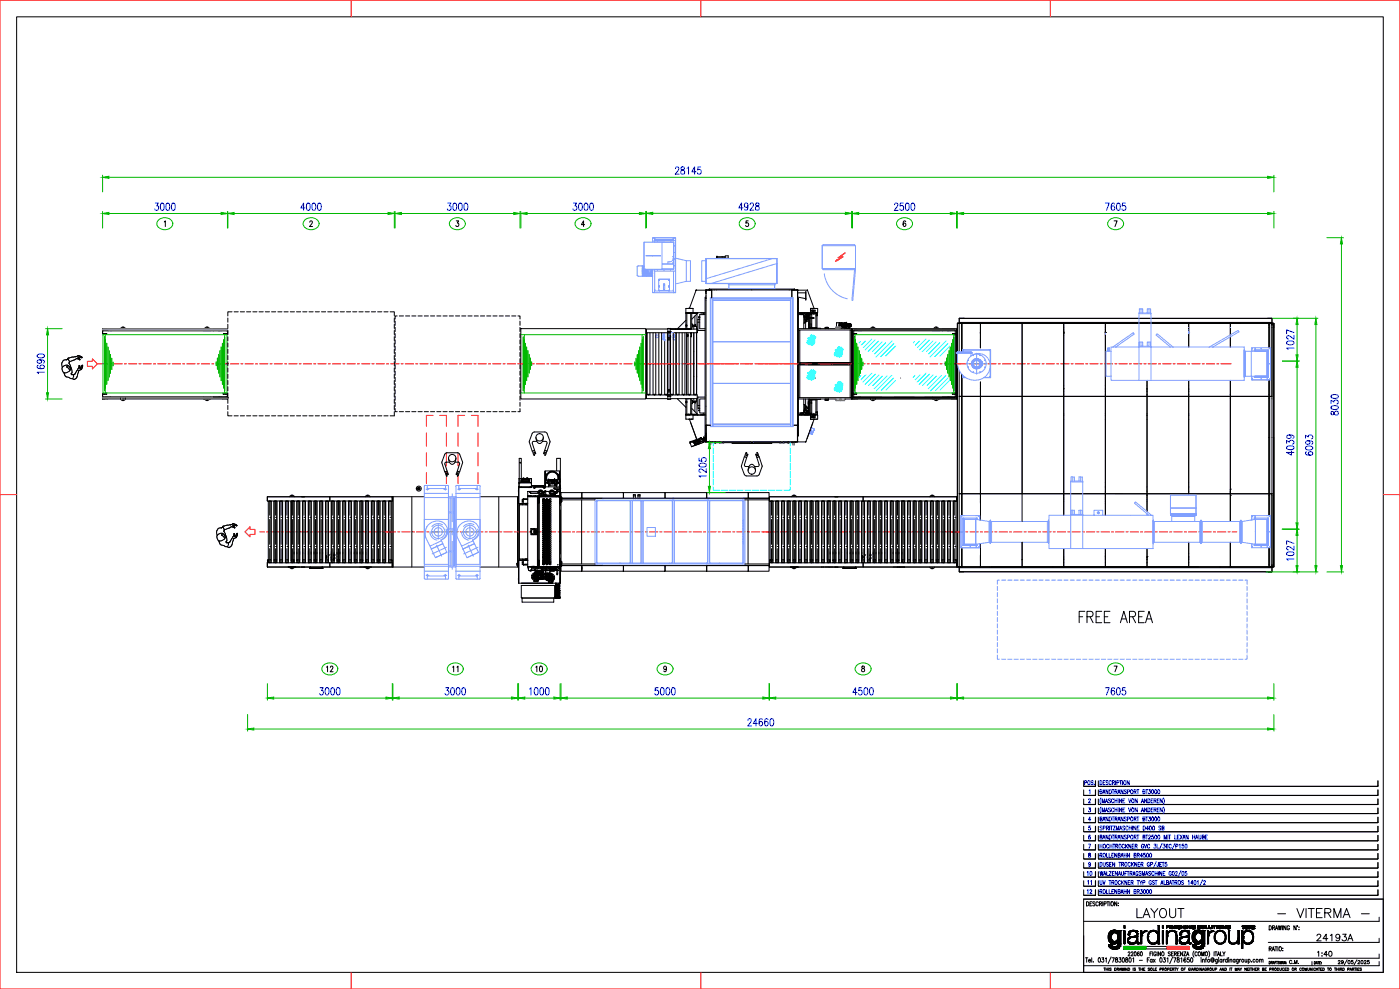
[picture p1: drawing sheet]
<svg xmlns="http://www.w3.org/2000/svg" width="841mm" height="594mm" viewBox="0 0 841 594" stroke-linecap="round" stroke-linejoin="round" font-family="sans-serif">
<defs><g id="words">
<text font-size="11.5" x="647" y="375">FREE AREA</text>
<text font-size="9.7" x="682" y="552">LAYOUT - VITERMA -</text>
<g font-size="8.4" fill="#00f">
<text x="92" y="128">3000</text>
<text x="180" y="128">4000</text>
<text x="267" y="128">3000</text>
<text x="343" y="128">3000</text>
<text x="536" y="128">2500</text>
<text x="663" y="128">7605</text>
<text x="778" y="211" transform="rotate(-90 778 211)">1027</text>
<text x="778" y="275" transform="rotate(-90 778 275)">4039</text>
<text x="778" y="338" transform="rotate(-90 778 338)">1027</text>
<text x="191" y="419">3000</text>
<text x="266" y="419">3000</text>
<text x="317" y="419">1000</text>
<text x="392" y="419">5000</text>
<text x="511" y="419">4500</text>
<text x="663" y="419">7605</text>
<text x="448" y="437">24660</text>
</g>
<g font-size="7.9" fill="#00f">
<text x="404" y="106">28145</text>
<text x="443" y="127">4928</text>
<text x="28" y="226" transform="rotate(-90 28 226)">1690</text>
<text x="805" y="250" transform="rotate(-90 805 250)">8030</text>
<text x="790" y="275" transform="rotate(-90 790 275)">6093</text>
<text x="425" y="288" transform="rotate(-90 425 288)">1205</text>
</g>
<text font-size="7.9" x="790" y="567">24193A</text>
<g font-size="6.6" fill="#00b800">
<text x="195" y="405">12</text>
<text x="321" y="405">10</text>
</g>
<g font-size="6.6">
<text x="271" y="405">11</text>
<text x="790" y="576">1:40</text>
</g>
<g font-size="5.7" fill="#00f">
<text x="652" y="527">10</text>
<text x="652" y="538">12</text>
</g>
<text font-size="5.3" fill="#00f" x="657" y="533" transform="rotate(-90 657 533)">11</text>
<text font-size="4.9" x="773" y="580">C.M.</text>
</g></defs>
<!-- layer: AM_0 -->
<g fill="none" stroke="#f00" stroke-width=".6">
<path d="M0 0h841v594h-841zM211 0v10M421 0v10M631 0v10M59 219h6M66 219h1M68 219h5M75 219h1M77 219h5M83 219h2M86 219h5M92 219h1"/>
<path d="M95 219h5M101 219h1M103 219h5M110 219h1M112 219h5M118 219h2M121 219h5M127 219h1M130 219h5M135 219h2M138 219h5M145 219h1"/>
<path d="M147 219h5M153 219h2M156 219h5M162 219h1M165 219h5M171 219h1M173 219h5M180 219h1M182 219h5M188 219h2M191 219h5M197 219h1"/>
<path d="M200 219h5M206 219h1M208 219h5M215 219h1M217 219h5M223 219h2M226 219h5M232 219h1M235 219h5M241 219h1M243 219h5M250 219h1"/>
<path d="M252 219h5M258 219h2M261 219h5M267 219h1M270 219h5M276 219h1M278 219h5M285 219h1M287 219h5M293 219h2M296 219h5M302 219h1"/>
<path d="M305 219h5M311 219h7M320 219h1M322 219h5M328 219h2M331 219h5M337 219h1M340 219h5M346 219h1M348 219h5M355 219h1M357 219h5"/>
<path d="M363 219h2M366 219h5M372 219h1M375 219h5M381 219h1M383 219h25M410 219h7M418 219h26M445 219h7M453 219h34M488 219h24M512 219h1"/>
<path d="M515 219h5M521 219h1M523 219h5M530 219h1M532 219h5M538 219h2M541 219h5M547 219h1M550 219h5M556 219h1M558 219h5M565 219h1"/>
<path d="M567 219h5M573 219h2M576 219h5M582 219h1M585 219h5M591 219h1M593 219h5M600 219h1M602 219h5M608 219h2M611 219h5M617 219h1"/>
<path d="M620 219h5M626 219h1M628 219h5M635 219h1M637 219h5M643 219h2M646 219h5M652 219h1M655 219h5M661 219h1M663 219h5M670 219h1"/>
<path d="M672 219h5M678 219h2M681 219h5M687 219h1M690 219h5M696 219h1M698 219h5M705 219h1M707 219h5M713 219h2M716 219h5M722 219h1"/>
<path d="M725 219h5M731 219h1M733 219h7M0 297h10M831 297h10M156 320h3M160 320h1M163 320h5M169 320h1M171 320h5M178 320h1M180 320h5"/>
<path d="M186 320h2M189 320h5M195 320h1M198 320h5M204 320h1M206 320h5M213 320h1M215 320h5M221 320h2M224 320h5M230 320h1M233 320h5"/>
<path d="M239 320h1M241 320h5M248 320h1M250 320h5M256 320h2M259 320h5M265 320h1M268 320h5M274 320h1M276 320h5M283 320h1M285 320h5"/>
<path d="M291 320h2M294 320h5M300 320h1M303 320h5M309 320h1M311 320h5M318 320h1M320 320h5M326 320h2M329 320h5M335 320h1M338 320h5"/>
<path d="M344 320h1M346 320h5M353 320h1M355 320h5M361 320h2M364 320h5M370 320h1M373 320h5M379 320h1M381 320h5M388 320h1M390 320h5"/>
<path d="M396 320h2M399 320h5M405 320h1M408 320h5M414 320h1M416 320h5M423 320h1M425 320h5M431 320h2M434 320h5M440 320h1M443 320h5"/>
<path d="M449 320h1M451 320h5M458 320h1M460 320h5M466 320h2M469 320h5M475 320h1M478 320h5M484 320h1M486 320h5M493 320h1M495 320h5"/>
<path d="M501 320h2M504 320h5M510 320h1M513 320h5M519 320h1M521 320h5M528 320h1M530 320h5M536 320h2M539 320h5M545 320h1M548 320h5"/>
<path d="M554 320h1M556 320h5M563 320h1M565 320h5M571 320h2M574 320h5M580 320h1M583 320h5M589 320h1M591 320h5M598 320h1M600 320h5"/>
<path d="M606 320h2M609 320h5M615 320h1M618 320h5M624 320h1M626 320h5M633 320h1M635 320h5M641 320h2M644 320h5M650 320h1M653 320h5"/>
<path d="M659 320h1M661 320h5M668 320h1M670 320h5M676 320h2M679 320h5M685 320h1M688 320h5M694 320h1M696 320h5M703 320h1M705 320h5"/>
<path d="M711 320h2M714 320h5M720 320h1M723 320h5M729 320h1M731 320h5M738 320h1M740 320h3M211 584v10M421 584v10M631 584v10"/>
</g>
<!-- layer: BASE -->
<g fill="none" stroke="#000" stroke-width=".6">
<path d="M37 219v2M37 218v1M39 220l-2 1M40 216h.1M40 216h-2l-1 2M41 216h-1M41 219l-2 1M41 219h.1M41 220h-1l1 1M41 219v1M41 220h.1M41 220l1 1"/>
<path d="M41 216h.1M41 216a1.1 1.1 0 0 0 1 1 1.1 1.1 0 0 0 1 0M41 218h.1M41 218l1 2M42 217h.1M42 217l-1 1M42 220l1 2M43 217h.1M45 214l-4 1v1M45 214h.1M46 215l-3 2M46 215l1 1"/>
<path d="M46 215h.1M47 215v1M47 216h.1M47 216h1M47 215h.1M47 214h-2M47 214h1M47 214h.1M47 215l1 1M47 214v1M47 215h1M48 220h-1"/>
<path d="M48 220h.1M48 216h.1M48 215h1M48 214h.1M48 214l1 1M49 215h.1M49 219v1M49 219l1 1M49 219h.1M50 220h.1M50 220l-1 1M37 221v1"/>
<path d="M37 222l1 2h1M37 221h.1M39 224v2l1 1M40 224h-1M41 227l3 1M41 221l1 2M42 223l-2 1M42 221h.1M42 221v1M42 222h.1M43 225h.1M43 224v1"/>
<path d="M43 224h.1M43 222v2M44 225h-1M44 225h.1M44 225v1M45 225h-1M45 225h.1M46 227l-1 1h-1M46 227h.1M46 223l-1 2M46 223h.1M47 225l-1 2"/>
<path d="M47 222l-1 1M47 222h.1M47 221v1M47 223v2M47 221h.1M47 223h.1M48 220l-1 1M48 221h.1M48 220v1M49 221h-1M49 222l-2 1M49 221h.1"/>
<path d="M49 222h.1M49 220v1M49 221v1M133 317h.1M133 317h-2l-1 2 1 3M134 317h-1M134 317h.1M134 317l1 1M134 319h.1M134 319l2 5M135 319h-1M135 319h.1"/>
<path d="M135 316l-1 1M135 318h.1M135 318v1M138 315l-3 1M138 315h1M139 315h-1M139 316l-4 2M139 316l1 1M139 316h.1M139 315h.1M140 317h.1M140 315h-1"/>
<path d="M140 317h1M140 315h.1M140 316h.1M140 316h1M140 315h1M140 315l2 1M141 315h.1M141 317h.1M141 316h.1M141 316v1M141 315l1 1M142 316h.1"/>
<path d="M131 322v2a2.2 2.2 0 0 0 4 0M131 322h.1M132 325v2l3 1M134 321a.8 .8 0 0 0-1 1 .8 .8 0 0 0 1 0l1 1M134 320h-2l-1 2M134 320l1 2M134 321h.1M134 320v1M135 323h.1M135 328l3 1 1-1M135 324h-1M135 322h.1"/>
<path d="M135 322v1M136 326h.1M136 325v1M136 325h.1M136 324v1M136 326h1M137 326h.1M137 326v1M138 326h-1M138 326h.1M139 328h.1M139 327v1"/>
<path d="M140 323l-2 3M140 323h.1M140 324l-1 3M140 324h.1M141 321h.1M141 321l-1 2M141 322h.1M141 321v1M142 322h-1M142 323l-2 1M142 323h.1M142 322h.1"/>
<path d="M142 321h.1M142 322v1M142 320v1M142 320h.1M143 322h-1M143 320h.1M143 320h-1M143 321v1M143 320v1M143 321h.1"/>
</g>
<!-- layer: 0 -->
<g fill="none" stroke="#000" stroke-width=".6">
<path d="M42 222v1M44 226v2M311 294l1 2M311 294v2M311 294h1M312 292h.1M312 292v10M312 293v9M312 288v2M312 290v2M312 290h.1M312 288h.1"/>
<path d="M312 292v1M312 293h.1M312 293h7M312 287v3M312 287h2M312 290h7M312 287h.1M313 290h.1M313 293h.1M313 288v2M313 288h.1M313 288v1"/>
<path d="M313 289h.1M313 287v-12h-1v12M314 288v1M314 289h.1M314 288h.1M314 300v1M314 300h.1M314 287v1M314 287h1M314 288h1M314 300h3zM314 300v3"/>
<path d="M314 287h.1M315 287h.1M315 288h-1M315 288h.1M315 287v1M315 287h1M316 287l1 1M316 287h1M316 287h.1M316 288h.1M316 288h1zM316 287h1h-1"/>
<path d="M317 287h.1M317 287h-1M317 288h.1M317 298h.1M317 300h-3M317 295h.1M317 298v43h4M317 295v3M317 287v1M317 287h2M317 295h1M317 298h1"/>
<path d="M317 298h6M317 298h5M317 288h-3M317 289h-3M317 289h.1M317 288v1M318 298h.1M318 298h1M318 295h.1M318 295l1 1M318 295h5M318 293h.1"/>
<path d="M318 289h-5M318 288h-5M318 288h.1M318 288v1M318 289h.1M318 289l-5 1M318 288v2h-2M318 288v2M318 290h.1M318 290h-5M319 290h.1M319 288h.1"/>
<path d="M319 296h.1M319 298h.1M319 296h4M319 292h.1M319 292v1M319 287h.1M319 287v3M319 293h.1M319 292h2M319 290v2M319 288v4M319 292h8"/>
<path d="M319 292h7M321 298h1M321 292v1M321 292h.1M321 293h.1M321 292h6M322 293h-1M322 293h4M322 293h.1M322 292h.1M322 298h1M322 298h.1"/>
<path d="M322 298h-3M322 292v1M323 298h.1M323 299h.1M323 298v42M323 300h.1M323 299v1M323 298l1 1v-1M323 298h1M323 298h-1M324 299h.1M324 299v-1h-1v3"/>
<path d="M324 299v2M324 296h.1M324 298h.1M324 295h.1M324 299v1M324 298h12M324 298v42h7M324 298h10M324 297v1M324 297h.1M324 295v1M324 295h1"/>
<path d="M325 295h-1M325 295h.1M325 296h1M325 298h.1M325 298h1M325 297h2zM325 295l-1 1M326 296h.1M326 296l-2 1M326 296a1.1 1.1 0 0 1-1 1 1.1 1.1 0 0 1-1 0M326 292h1M326 292h.1"/>
<path d="M326 300h.1M326 298h.1M326 300h1M326 295h1v1h-1M326 293h.1M326 298h-1M326 293h1M326 292v1M327 292h.1M327 296v1zM327 297h1M327 296h.1"/>
<path d="M327 295h.1M327 300h.1M327 293h.1M327 292v1M327 298h.1M327 298v-1v1M327 298h-3M327 298h6M327 297h.1M327 297v1M327 292h9M327 295h1v2h-1z"/>
<path d="M327 283v9zM327 283h9M328 287h.1M328 285v2M328 285h.1M328 297h.1M328 298h.1M328 297h3M328 297v1M328 297v1h3M328 300v1M329 300h.1"/>
<path d="M329 298h-1M329 298h.1M329 285h-1M329 290h-1h1M329 290h.1M329 288h1M329 288h.1M329 292h1M329 291h1M329 289h1M330 289h.1M329 292h.1"/>
<path d="M330 291h.1M330 291h-1M330 288h.1M330 288h-1M330 292h-1M330 292h.1M330 289h-1M330 288v1M330 291v1M330 289v1M330 290v2M330 289v2"/>
<path d="M330 289h4M330 295h-2M330 298h.1M330 300h1M330 296h.1M330 291h4M330 290v1M330 296h1M330 295h1M330 296a1.1 1.1 0 0 0 1 1 1.1 1.1 0 0 0 1-1M331 295h.1M331 296h1"/>
<path d="M331 296h-1M331 288h.1M331 288h2M331 283l-3 2M331 300h.1M331 296v1zM331 297h.1M331 289h2M331 289h.1M331 288v1M331 288h2h-2M331 298h.1"/>
<path d="M331 295h1M331 298h1M332 295h.1M332 295h-1M332 295h1M332 298h1M332 290h-4h4M332 289v1M332 290v1M332 291h.1M332 290h.1M332 289h.1"/>
<path d="M332 298h.1M332 297h.1M332 297h1M332 290h1h-1M332 290h-1h1M332 290h1M332 296h1M332 296h.1M333 295h-1M333 295h.1M333 288h.1M333 288v1"/>
<path d="M333 288h-2M333 295h-2M333 290h.1M333 298h.1M333 289h-2M333 289h.1M333 283h.1M333 293h.1M333 293v1M333 293h4M333 295v1M333 298h1"/>
<path d="M333 290h2M333 289v1M333 283h-3M333 298h1zM333 283l3 2M333 288v2M333 294h1M333 294h.1M333 290v2h1M333 288h1M333 296v1v-1M333 294h3"/>
<path d="M333 297h.1M333 296h.1M333 297l1 1M333 295h2M333 296h1M333 295v2M334 298h.1M334 291h.1M334 288h.1M334 289h-1M334 288v1M334 289v1"/>
<path d="M334 290v2M334 289h.1M334 292h.1M334 294h1M334 294h.1M334 291h-1M334 290a4 4 0 0 0 0-6 4 4 0 0 0-5 0 4 4 0 0 0 0 6M334 289a3 3 0 0 0 0-4 3 3 0 0 0-5 0 3 3 0 0 0 0 4M334 290v1M334 298h2M334 296l1-1-1 1M334 296h.1"/>
<path d="M334 295h1M334 283v-8h3v18M334 290h.1M334 298h1M334 290h1M334 290h1a4 4 0 0 0-1-6 4 4 0 0 0-5 0 4 4 0 0 0 0 6M335 285h1v2M335 298h.1M335 290h-3M335 290h.1M335 294h.1M335 294v1"/>
<path d="M335 295h1M335 295h.1M335 298h1M335 290h1M335 295l-1 1M336 298h.1M336 287h.1M336 285h.1M336 285v2M336 290h.1M336 290v2M336 292h.1"/>
<path d="M336 294h-1M336 289v-6v6M336 292h1v1M336 292h1M336 292v1M336 294h1M336 289v1M336 295h.1M336 289v-1v1M336 293h.1M336 289h.1M336 299h.1"/>
<path d="M336 299h1M336 295v3M336 298v1M336 299v2M336 294v5M337 293h-1M337 294l-1 2M337 294v2M337 291h-1M337 294v5M337 299v2M337 293h.1"/>
<path d="M337 293v1M337 299h.1M337 299h1M312 302h2M312 302v35M312 303h2h-2M313 302v1M314 301v1M314 302v1M314 301h.1M314 303h.1M314 302h.1"/>
<path d="M316 303h.1M317 303h.1M317 303h-5v33h5M317 303h-3M317 302h-3M319 318h4v3h-4zM321 318v3M322 318v3M323 301h.1M323 302h.1M323 301v1M323 302v38"/>
<path d="M324 300h.1M324 302h.1M324 302v35M324 301v1M324 301h.1M324 300v1M326 301v1l1-1M326 302v1M326 301h.1M326 305h.1M326 320h.1M326 301v1"/>
<path d="M326 304v1M326 318v1M326 303v1M326 305v1M326 307h.1M326 308v1M326 309v1M326 310v1M326 311v1M326 312v1M326 314v1M326 315v1"/>
<path d="M326 316v1M326 317v1M326 301h1M326 302h.1M326 302v-1v1M326 301h1zM326 303v34M327 301h.1M327 300v1M327 301v1M327 302v1M327 304v1"/>
<path d="M327 305v1M327 306v1M327 307v1M327 308v1M327 310h.1M327 311v1M327 312v1M327 313v1M327 314v1M327 315v1M327 317h.1M327 318v1"/>
<path d="M327 319v1M328 301h.1M328 301v1M328 303h.1M328 304v1M328 305v1M328 306v1M328 307v1M328 308v1M328 310h.1M328 311v1M328 312v1"/>
<path d="M328 313v1M328 314v1M328 315v1M328 317h.1M328 318v1M328 319v1M328 312h.1M328 314h.1M328 320h.1M328 302h.1M328 304h.1M328 309h.1"/>
<path d="M328 311h.1M328 316h.1M328 318h.1M328 301v1v-1M328 301h1M328 305h.1M328 305h1M328 300h.1M328 302v3v-1M328 318v1zM328 305v13M328 319v14"/>
<path d="M328 319h.1M328 319v1h1M329 300h-1M329 305h.1M329 320h.1M329 304h.1M329 319h.1M329 301h.1M329 300v1M329 301v1zM329 302v1M329 303v1"/>
<path d="M329 305v1M329 307v1M329 308v1M329 309v1M329 310v1M329 311v1M329 312v1M329 314v1M329 315v1M329 316v1M329 317v1M329 318v1"/>
<path d="M329 319h-1M329 304v1M329 319v1M329 304h1h-1zM329 300l1 1M329 300v1h1M329 300h1M329 301h1M329 301v1M329 302v2M329 305v2M329 307v2"/>
<path d="M329 310v2M329 312v2M329 314v2M329 317v2M330 300h.1M330 300h-1M330 300v1M330 301h.1M330 301h1zM336 302v35M336 301v1M336 301h1h-1"/>
<path d="M336 302h1M336 303v34M336 302h.1M336 302v1M337 300v1M337 302v2M337 306v27M337 301v1M337 301h.1M337 301h-1M338 301l-1 1M135 323v1"/>
<path d="M137 327v2M310 338h2v2h-2zM312 337h.1M312 337v13M312 336h3M313 336v1M314 338h.1M314 337h-2M314 337v1M314 338v1M314 337h3h-3v2M314 336v1"/>
<path d="M314 336h.1M314 339h.1M314 339h3M315 336h.1M316 336h1zM317 336h-3M317 336h.1M317 336v1M317 339h-3M323 339h.1M323 338h.1M323 337h.1"/>
<path d="M323 339v1M323 340h.1M324 337v4h-1v-1M324 337h.1M324 338h.1M324 339h.1M324 337v3M326 334v1M326 339h.1M326 337h.1M326 335h.1M326 334h.1"/>
<path d="M326 337v1M326 338h.1M326 338v1M326 321v1M326 322v1M326 323v1M326 324v1M326 325v1M326 327h.1M326 328v1M326 329v1M326 330v1"/>
<path d="M326 331v1M326 332v1M326 335v1M326 336v1M326 338h1M326 337v1v-1M326 338h1zM327 338v1M327 339h.1M327 338h.1M327 320v1M327 321v1"/>
<path d="M327 322v1M327 324h.1M328 338v1M328 338h.1M328 324h-1M328 320v1M328 321v1M328 323h.1M328 324h.1M328 325v1M328 326v1M328 327v1"/>
<path d="M328 328v1M328 330h.1M328 331v1M328 332v1M328 333v1M328 334v1M328 335v1M328 337h.1M328 332h.1M328 334h.1M328 322h.1M328 329h.1"/>
<path d="M328 331h.1M328 336h.1M328 339h.1M328 338l-2 1M328 338h1M328 335v1zM328 337v1M328 339h1M328 334v1zM328 335h.1M328 336v3M328 335h1"/>
<path d="M328 334h1M329 339h.1M329 335h.1M329 338h.1M329 334h.1M329 338v1M329 337v1zM329 321v1M329 322v1M329 323v1M329 324v1M329 325v1"/>
<path d="M329 327v1M329 328v1M329 329v1M329 330v1M329 331v1M329 332v1M329 335v1M329 336v1M329 338h-1M329 320v1M329 321v13M329 335v3"/>
<path d="M329 338l1 1M329 338h1M329 334v1M330 338h.1M330 338v1M330 339h.1M330 338h1M331 338h-1M335 339h.1M336 340h.1M336 340h1h-1M336 337h1h-1"/>
<path d="M336 337h.1M336 338h1M336 337v3M336 325h.1M336 338v2M337 335v2M337 338v2M337 338h.1M337 337l1 1M337 340h.1M338 340h-1M311 347v2"/>
<path d="M312 347v2M312 350h1M313 350h19M313 350h.1M314 359h19v3h-19zM314 359h.1M317 340h.1M317 340h1M317 341h.1M317 341l1 1M317 341l1 2h5M318 340h1"/>
<path d="M318 343h2M318 343h1h-1M319 343h.1M319 342h.1M319 341h.1M319 342v1M319 340v2M319 340h.1M319 340h-1M319 341h1M319 342h6M320 340h-1"/>
<path d="M320 340h.1M320 347h.1M320 346h.1M320 341h.1M320 341h1M320 347l1 1h2M320 348h.1M320 345h.1M320 346h1M321 346h-1h1M321 347h.1M321 345h.1"/>
<path d="M321 346h.1M321 342h1M321 341h.1M321 340h-1M321 340h.1M321 341h1M321 340v1M321 346v1M321 346v1h2M321 349h2M321 349h.1M321 345l-1 1v1"/>
<path d="M321 348v1M321 348h.1M321 346h2M321 345h1M321 345v2M321 348h2M321 344h.1M321 344v1zM321 347h1M321 344h6M321 348h1M321 340h1"/>
<path d="M321 346h1M322 348h.1M322 347h.1M322 347h-1M322 345h-1M322 345h.1M322 346h.1M322 347v1M322 341v1M322 341h1M322 341h.1M322 345h1"/>
<path d="M322 345v1M322 344h.1M322 344v1M322 346h-1M322 346h1M322 349h1M322 348h1M322 340h1M323 344h.1M323 344h1M323 344l-1 1zM323 344a2.5 2.5 0 0 0-4 2 2.5 2.5 0 0 0 2 3"/>
<path d="M323 344l1 1M323 343l-2 1M323 343h2M323 343h.1M323 341h.1M323 342v1M323 348l-1 1M323 347h.1M323 346h.1M323 345h.1M323 345v2h-1M323 348h.1"/>
<path d="M323 345l1 1-1 1M323 349h.1M323 348v1M323 340l-2 1M323 346v1M323 347l-1 1M323 341h8M323 347v1M324 340v1h-1zM324 340h.1M324 347h.1M324 345h.1"/>
<path d="M324 344v1M324 345h3l-1 1M324 348h.1M324 346h.1M324 345l1 1M324 347l-1 1M324 345v2M324 345h1M324 348h1M325 348h-1M325 347h.1M325 347h-1"/>
<path d="M325 346h.1M325 346v1M325 341h1zM325 345h.1M325 346l1 1M325 346h1M325 347h1M325 348h.1M325 347v1M325 341h.1M325 341h1M325 344h-1v1"/>
<path d="M325 344v1M325 344h1M325 345h1M325 342h1M325 348h1M325 343h-2M325 343l2 1M325 342v1M325 342h.1M325 343h3M325 344v2M326 342h.1"/>
<path d="M326 348h.1M326 345h.1M326 344v1M326 342h5M326 341h.1M326 347h-1M326 347h.1M326 346h-1M326 346v1M326 342h-1M326 346h.1M326 345v1h-1"/>
<path d="M326 347l1 1h-3M326 347v1M327 344h-1M327 341v1M327 341v2M327 348h1M327 346h.1M327 348h.1M327 346v1M327 346h1M327 347h1M328 347h-1"/>
<path d="M328 347h.1M328 345v1M328 347l-1 1M328 343h.1M328 344l-1 1 1-1M328 341h.1M328 342v2M328 346h.1M328 342h.1M328 348h.1M328 346v1M328 342h1"/>
<path d="M328 344l3 1M328 343h2v1h-2zM328 345h-1h2M328 345h1M328 341v1M328 348h1M328 346h-1M328 341h1M328 342h2M328 346h1M329 341h.1M329 341h-1"/>
<path d="M329 341h1h-2M329 348a2.5 2.5 0 0 1 0-3 2.5 2.5 0 0 1 4 0 2.5 2.5 0 0 1-1 4M329 348l1 1M329 348h.1M329 348l-1 1M329 347l-1 1M329 348h-1M329 341h1M329 348l1 1 2-1M329 343h.1M329 344h.1M329 346h.1"/>
<path d="M329 349h.1M329 347h1M329 347h.1M329 347h2M330 345h.1M330 345l-1 1M330 342h.1M330 347h.1M330 346h.1M330 346h1M330 346v2h2M330 350h2"/>
<path d="M330 350h.1M330 345l-1 1v2M330 349v1M330 349h.1M330 341h.1M330 346v1M330 348h.1M330 348h1M330 349h2M330 341v1M330 341h1M330 347v1"/>
<path d="M330 346v2M330 347h-1M330 346l-1 1M330 347h-1l1 1M330 346l1 1M331 348h.1M330 346v1l1-1M330 347h1M330 342h1M330 343h2M330 342v2M331 347l-1 1"/>
<path d="M331 347v1M331 341h2M331 346h.1M331 348l1-1h-1l1 1M331 347h.1M331 341h.1M331 342h.1M331 345h.1M331 345h-1M331 346h-1v2M331 346v1M331 341v1"/>
<path d="M331 346v2M331 345h1M331 340h5M331 340h-7l5 1M331 347h1M331 350h1M331 349h.1M331 341h-1M331 349h1M331 341h1M332 346v1M332 349h-1"/>
<path d="M332 349h-2M332 345h.1M332 350h-19M332 350h2M332 341h.1M332 350h.1M332 345v2v1M332 349l-2 1M332 349h.1M332 349v1M332 347h-1M332 342h1"/>
<path d="M332 348v-2l-1 2M332 348h.1M332 347h.1M332 345v1M332 342h-1M332 342h.1M332 346h.1M332 342h1h-1M332 343h.1M332 343h1M332 343h1h-3M332 348h1"/>
<path d="M332 347l1 1M333 342h.1M333 341h.1M333 341h-1M333 343h1M333 343h.1M333 348h.1M333 346h-1M333 346h.1M333 341h1h-1M333 342h1M333 359h-19"/>
<path d="M333 341h-1h1M333 359h.1M333 358v-6h-20v7h1M334 343h.1M333 359h1M333 359h3M333 341h1M334 342h-1M334 342h.1M334 341v1M334 341h.1M334 341h-1"/>
<path d="M334 350v2M334 357h.1M334 359h.1M334 357v1M334 350h2M334 350v4M334 355v1M334 356h.1M334 354h.1M334 358v1M334 354v-2h2v2M334 354v1"/>
<path d="M334 352h.1M334 358h2M334 355h.1M334 358h.1M334 358h2h-2M334 357h1M334 354h2h-2M334 355h2M334 356v1M334 353h.1M334 352v1M334 353v1"/>
<path d="M334 352h2h-2M334 351v-1v2M334 351v1M334 351h.1M334 353h1M334 352h2M334 357h2v1M334 359h2M334 354h2M334 357h2M334 357v2M334 353h2"/>
<path d="M334 356h2M334 351h2M334 359h1M334 353l1 1zM334 356h1M334 351h1M334 354h1M335 345h.1M335 343v2M335 357h.1M335 356h.1M335 359h.1"/>
<path d="M335 359h1M335 359h-1M335 354h-1M335 342h.1M335 341h.1M335 340h1M335 355v1M335 357h1M335 354h.1M335 354h1M336 359h.1M336 356h.1"/>
<path d="M336 353v1M336 354h.1M336 351h.1M336 341v2h-2v-1M336 342h.1M336 350h.1M336 352h.1M336 341h.1M336 341v1M336 357h-2h2M336 359h-1M336 357h-1h1"/>
<path d="M336 357h-2M336 358h.1M336 355v1M336 357h.1M336 352v1M336 354v1M336 353h.1M336 351v1M336 353h-1M336 350v1M336 356v1M336 357v2"/>
<path d="M336 354h-2M336 355h.1M336 350v2M336 340l-3 1M336 355v2M336 355h-2v4M336 352v2M336 354v2M336 357v1M336 350v-10v10M336 347v1M337 349v1"/>
<path d="M337 347v1M337 340l-1 10M337 340h-1h1M333 362h.1"/>
<circle cx="313" cy="278" r=".3"/>
<circle cx="315" cy="287" r=".3"/>
<circle cx="325" cy="296" r="1.6"/>
<circle cx="329" cy="300" r=".5"/>
<circle cx="331" cy="300" r=".5"/>
<circle cx="332" cy="296" r="1.6"/>
<circle cx="332" cy="290" r=".2"/>
<circle cx="332" cy="290" r=".4"/>
<circle cx="321" cy="319" r="1.6"/>
<circle cx="321" cy="319" r="1.7"/>
<circle cx="327" cy="316" r=".5"/>
<circle cx="327" cy="313" r=".5"/>
<circle cx="327" cy="302" r=".5"/>
<circle cx="327" cy="306" r=".5"/>
<circle cx="327" cy="309" r=".5"/>
<circle cx="327" cy="320" r=".5"/>
<circle cx="327" cy="319" r=".5"/>
<circle cx="327" cy="318" r=".5"/>
<circle cx="327" cy="312" r=".5"/>
<circle cx="327" cy="304" r=".5"/>
<circle cx="327" cy="311" r=".5"/>
<circle cx="327" cy="308" r=".5"/>
<circle cx="327" cy="314" r=".5"/>
<circle cx="327" cy="307" r=".5"/>
<circle cx="327" cy="315" r=".5"/>
<circle cx="327" cy="305" r=".5"/>
<circle cx="328" cy="319" r=".5"/>
<circle cx="328" cy="302" r=".5"/>
<circle cx="328" cy="305" r=".5"/>
<circle cx="328" cy="304" r=".5"/>
<circle cx="328" cy="311" r=".5"/>
<circle cx="328" cy="312" r=".5"/>
<circle cx="328" cy="317" r=".5"/>
<circle cx="328" cy="306" r=".5"/>
<circle cx="328" cy="316" r=".5"/>
<circle cx="328" cy="309" r=".5"/>
<circle cx="328" cy="303" r=".5"/>
<circle cx="328" cy="310" r=".5"/>
<circle cx="328" cy="318" r=".5"/>
<circle cx="328" cy="315" r=".5"/>
<circle cx="328" cy="314" r=".5"/>
<circle cx="328" cy="301" r=".5"/>
<circle cx="328" cy="308" r=".5"/>
<circle cx="329" cy="305" r=".5"/>
<circle cx="329" cy="315" r=".5"/>
<circle cx="329" cy="320" r=".5"/>
<circle cx="329" cy="313" r=".5"/>
<circle cx="329" cy="312" r=".5"/>
<circle cx="329" cy="304" r=".5"/>
<circle cx="329" cy="302" r=".5"/>
<circle cx="329" cy="309" r=".5"/>
<circle cx="329" cy="319" r=".5"/>
<circle cx="329" cy="316" r=".5"/>
<circle cx="329" cy="314" r=".5"/>
<circle cx="329" cy="311" r=".5"/>
<circle cx="329" cy="308" r=".5"/>
<circle cx="329" cy="307" r=".5"/>
<circle cx="329" cy="306" r=".5"/>
<circle cx="329" cy="318" r=".5"/>
<circle cx="329" cy="301" r=".5"/>
<circle cx="330" cy="302" r=".5"/>
<circle cx="330" cy="319" r=".5"/>
<circle cx="330" cy="317" r=".5"/>
<circle cx="330" cy="308" r=".5"/>
<circle cx="330" cy="312" r=".5"/>
<circle cx="330" cy="316" r=".5"/>
<circle cx="330" cy="306" r=".5"/>
<circle cx="330" cy="303" r=".5"/>
<circle cx="330" cy="311" r=".5"/>
<circle cx="330" cy="318" r=".5"/>
<circle cx="330" cy="315" r=".5"/>
<circle cx="330" cy="305" r=".5"/>
<circle cx="330" cy="309" r=".5"/>
<circle cx="330" cy="310" r=".5"/>
<circle cx="330" cy="314" r=".5"/>
<circle cx="331" cy="308" r=".5"/>
<circle cx="331" cy="301" r=".5"/>
<circle cx="331" cy="306" r=".5"/>
<circle cx="331" cy="311" r=".5"/>
<circle cx="331" cy="316" r=".5"/>
<circle cx="331" cy="318" r=".5"/>
<circle cx="331" cy="305" r=".5"/>
<circle cx="331" cy="314" r=".5"/>
<circle cx="331" cy="309" r=".5"/>
<circle cx="331" cy="302" r=".5"/>
<circle cx="331" cy="320" r=".5"/>
<circle cx="331" cy="313" r=".5"/>
<circle cx="331" cy="304" r=".5"/>
<circle cx="331" cy="312" r=".5"/>
<circle cx="331" cy="319" r=".5"/>
<circle cx="331" cy="307" r=".5"/>
<circle cx="331" cy="315" r=".5"/>
<circle cx="327" cy="338" r=".5"/>
<circle cx="327" cy="334" r=".5"/>
<circle cx="327" cy="339" r=".5"/>
<circle cx="327" cy="332" r=".5"/>
<circle cx="327" cy="323" r=".5"/>
<circle cx="327" cy="327" r=".5"/>
<circle cx="327" cy="331" r=".5"/>
<circle cx="327" cy="322" r=".5"/>
<circle cx="327" cy="336" r=".5"/>
<circle cx="327" cy="329" r=".5"/>
<circle cx="327" cy="325" r=".5"/>
<circle cx="327" cy="321" r=".5"/>
<circle cx="327" cy="333" r=".5"/>
<circle cx="327" cy="326" r=".5"/>
<circle cx="327" cy="328" r=".5"/>
<circle cx="327" cy="335" r=".5"/>
<circle cx="328" cy="322" r=".5"/>
<circle cx="328" cy="337" r=".5"/>
<circle cx="328" cy="326" r=".5"/>
<circle cx="328" cy="328" r=".5"/>
<circle cx="328" cy="330" r=".5"/>
<circle cx="328" cy="323" r=".5"/>
<circle cx="328" cy="338" r=".5"/>
<circle cx="328" cy="325" r=".5"/>
<circle cx="328" cy="332" r=".5"/>
<circle cx="328" cy="335" r=".5"/>
<circle cx="328" cy="333" r=".5"/>
<circle cx="328" cy="331" r=".5"/>
<circle cx="328" cy="329" r=".5"/>
<circle cx="328" cy="321" r=".5"/>
<circle cx="328" cy="324" r=".5"/>
<circle cx="328" cy="336" r=".5"/>
<circle cx="329" cy="339" r=".5"/>
<circle cx="329" cy="329" r=".5"/>
<circle cx="329" cy="333" r=".5"/>
<circle cx="329" cy="336" r=".5"/>
<circle cx="329" cy="321" r=".5"/>
<circle cx="329" cy="326" r=".5"/>
<circle cx="329" cy="335" r=".5"/>
<circle cx="329" cy="332" r=".5"/>
<circle cx="329" cy="331" r=".5"/>
<circle cx="329" cy="328" r=".5"/>
<circle cx="329" cy="325" r=".5"/>
<circle cx="329" cy="322" r=".5"/>
<circle cx="329" cy="327" r=".5"/>
<circle cx="329" cy="323" r=".5"/>
<circle cx="329" cy="334" r=".5"/>
<circle cx="329" cy="338" r=".5"/>
<circle cx="330" cy="323" r=".5"/>
<circle cx="330" cy="332" r=".5"/>
<circle cx="330" cy="335" r=".5"/>
<circle cx="330" cy="330" r=".5"/>
<circle cx="330" cy="321" r=".5"/>
<circle cx="330" cy="326" r=".5"/>
<circle cx="330" cy="333" r=".5"/>
<circle cx="330" cy="338" r=".5"/>
<circle cx="330" cy="328" r=".5"/>
<circle cx="330" cy="325" r=".5"/>
<circle cx="330" cy="322" r=".5"/>
<circle cx="330" cy="331" r=".5"/>
<circle cx="330" cy="337" r=".5"/>
<circle cx="330" cy="329" r=".5"/>
<circle cx="330" cy="324" r=".5"/>
<circle cx="330" cy="336" r=".5"/>
<circle cx="331" cy="331" r=".5"/>
<circle cx="331" cy="336" r=".5"/>
<circle cx="331" cy="323" r=".5"/>
<circle cx="331" cy="334" r=".5"/>
<circle cx="331" cy="329" r=".5"/>
<circle cx="331" cy="326" r=".5"/>
<circle cx="331" cy="338" r=".5"/>
<circle cx="331" cy="339" r=".5"/>
<circle cx="331" cy="335" r=".5"/>
<circle cx="331" cy="333" r=".5"/>
<circle cx="331" cy="327" r=".5"/>
<circle cx="331" cy="332" r=".5"/>
<circle cx="331" cy="325" r=".5"/>
<circle cx="331" cy="322" r=".5"/>
<circle cx="331" cy="321" r=".5"/>
<circle cx="331" cy="328" r=".5"/>
<circle cx="328" cy="348" r=".1"/>
<circle cx="331" cy="342" r="0"/>
</g>
<!-- layer: DATI -->
<path d="M53 217h2v-1l4 3-4 3v-2h-2zM147 320l3-4v2h3v3h-3v2z" fill="none" stroke="#f00" stroke-width=".6"/>
<!-- layer: AM_5 -->
<g fill="none" stroke="#00b800" stroke-width=".6">
<path d="M62 105v10M65 107h697M765 105v10M62 127v10M65 128h68M137 127v10M141 128h92M237 127v10M241 128h68M312 127v10M313 127v10M317 128h67"/>
<path d="M388 127v10M392 128h116M512 127v10M516 128h55M575 127v10M579 128h183M765 127v10M797 143h10M806 147v193M27 197h10M764 191h28M779 195v18"/>
<path d="M790 195v145M29 201v35M770 217h10M27 240h10M779 221v93M425 266h8M426 269v23M425 296h11M770 318h10M779 322v18M761 344h31M797 344h10"/>
<path d="M161 411v10M164 419h68M236 411v10M240 419h67M311 411v10M312 411v10M315 419h18M337 411v10M341 419h117M462 411v10M466 419h105M575 411v10"/>
<path d="M579 419h182M765 411v10M149 429v10M152 438h609M765 429v10"/>
</g>
<g fill="#00b800" stroke="#00b800" stroke-width=".6">
<path d="M28 236h1v4z"/>
<path d="M29 197v4h-1z"/>
<path d="M313 128h4v1z"/>
<path d="M384 128h4l-4 1z"/>
<path d="M575 128h4v1z"/>
<path d="M762 128h3l-3 1z"/>
<path d="M62 107l3-1v1z"/>
<path d="M762 106l3 1h-3z"/>
<path d="M388 128h4v1z"/>
<path d="M508 128h4l-4 1z"/>
<path d="M761 437l4 1-4 1z"/>
<path d="M149 438l3-1v2z"/>
<path d="M333 419h4l-4 1z"/>
<path d="M312 419h3v1z"/>
<path d="M62 128h3v1z"/>
<path d="M133 128h4l-4 1z"/>
<path d="M137 128h4v1z"/>
<path d="M233 128h4l-4 1z"/>
<path d="M237 128h4v1z"/>
<path d="M309 128h3l-3 1z"/>
<path d="M512 128h4v1z"/>
<path d="M571 128h4l-4 1z"/>
<path d="M462 419h4v1z"/>
<path d="M571 419h4l-4 1z"/>
<path d="M337 419h4v1z"/>
<path d="M458 419h4l-4 1z"/>
<path d="M236 419h4v1z"/>
<path d="M307 419h4l-4 1z"/>
<path d="M161 419h3v1z"/>
<path d="M232 419h4l-4 1z"/>
<path d="M575 419h4v1z"/>
<path d="M761 419h4l-4 1z"/>
<path d="M790 340h1l-1 4z"/>
<path d="M790 191l1 4h-1z"/>
<path d="M779 314h1l-1 4z"/>
<path d="M779 217l1 4h-1z"/>
<path d="M779 213h1l-1 4z"/>
<path d="M779 191l1 4h-1z"/>
<path d="M779 318l1 4h-1z"/>
<path d="M779 340h1l-1 4z"/>
<path d="M426 266l1 3h-1z"/>
<path d="M426 292h1l-1 4z"/>
<path d="M805 340h1v4z"/>
<path d="M806 143v4h-1z"/>
</g>
<!-- layer: 0 -->
<g fill="none" stroke="#00f" stroke-width=".6">
<path d="M652 470h1v-1h-1v2M654 475l1-1v3M657 469h-2l2 1a.7 .7 0 0 1-1 1 .7 .7 0 0 1-1 0M657 471h.1M661 469a1.2 1.2 0 0 1 1 1 1.2 1.2 0 0 1-1 1zM661 476l1-1v-1h-1v3h1v-1M661 479v2v2M662 477l1-3 1 3M663 470h.1M663 476h1M664 469h-1v2h1M666 469h-1l-1 1 2 1h-2"/>
<path d="M666 474v3l-2-3v3M666 474a1.4 1.4 0 0 1 2 2 1.2 1.2 0 0 1-2 1zM668 469a.7 .7 0 0 0-1 0 .7 .7 0 0 0-1 1 .7 .7 0 0 0 1 1 .7 .7 0 0 0 1 0M668 474h1M668 470h1v-1h-1v2M669 474v3M669 470l1 1M670 480v2M670 476l1-1v-1h-1v3M670 469v2M670 476l1 1M671 470h1v-1h-1v2"/>
<path d="M671 480v2M671 477l1-3 1 3M672 476h1M672 480v2M673 469h1M673 469v2M674 480v2l-2-2v2M674 469v2M675 474v3l-2-3v3M676 480h-1v2h1M677 475h-2l2 1-1 1-1-1M677 476h1v-2h-1v3"/>
<path d="M678 480l1 2v-2M678 469v2l-1-2v2M681 476l1-1v-1h-1v3M682 476l1 1M683 474h1M683 480v2l-1-2v2M684 474v3M687 476l1-1v-1h-1v3h1l-1-1M688 474h2M689 480v2l-1-2v2M689 474v3M690 480a1.2 1.2 0 0 1 1 1 1.2 1.2 0 0 1-1 1z"/>
<path d="M690 474h1v1a.7 .7 0 0 1 0 1 .7 .7 0 0 1-1 0M692 474a1.1 1.1 0 0 1 1 2 1.1 1.1 0 0 1-1 1zM693 480h-2v2h2M694 474a1.1 1.1 0 0 1 1 2 1.1 1.1 0 0 1-1 1zM696 474a1.1 1.1 0 0 1 1 2 1.1 1.1 0 0 1-1 1zM696 480h-1v2h1M698 480v2l-1-2v2M699 479v2v2M654 480h1l-1 2h1M654 485h1v1a.7 .7 0 0 1 0 1 .7 .7 0 0 1-1 0M655 496h-1v1a.7 .7 0 0 1 1 0 .7 .7 0 0 1 0 1 .7 .7 0 0 1-1 0M655 492h-1l1-1v2"/>
<path d="M661 492h1v-1h-1v2h1v-1M661 485v1v2M662 497h-1l1 1v1l-1-1M662 482v-2l1 2 1-2v2M662 488v-3l1 3 1-3v3M662 493l1-2 1 2M663 497h1v-1h-1v3M663 492h1M664 482l1-2v2M664 488l1-3v3M664 481h1M664 487h1"/>
<path d="M665 497h1v-1h-1v3M665 497l1 2M666 491v2l-2-2v2M666 491a1.2 1.2 0 0 1 2 1 1.2 1.2 0 0 1-2 1zM667 496v3M667 496h1M667 480h-1l1 2h-1M667 486h-1l1 1a.7 .7 0 0 1 0 1 .7 .7 0 0 1-1-1M668 496v3M668 491h1M669 496h1l-1 3h1M669 491v2"/>
<path d="M669 480a.7 .7 0 0 0-1 0 .7 .7 0 0 0 0 1 .7 .7 0 0 0 0 1 .7 .7 0 0 0 1 0M669 486a.7 .7 0 0 0-1-1 .7 .7 0 0 0 0 1v1a.7 .7 0 0 0 0 1 .7 .7 0 0 0 1-1M670 485v3M670 481h1M670 486h1M670 492h1v-1h-1v2M670 492l1 1M671 499v-3v3l1-3v3M671 485v3M671 493l1-2 1 2M672 492h1M672 485v3"/>
<path d="M673 499v-3l1 3M673 498h1M674 485v3l-2-3v3M675 481h.1M675 486h.1M675 491v2l-2-2v2M676 497h-2l2 1h-2M676 485h-1v3h1M677 491h-2l1 1a.7 .7 0 0 1 0 1 .7 .7 0 0 1-1 0M677 492h1v-1h-1v2M678 497a.7 .7 0 0 0-1-1 .7 .7 0 0 0-1 1v1a.7 .7 0 0 0 1 1 .7 .7 0 0 0 1-1M678 485l1 3v-3"/>
<path d="M678 496v3M678 497h2M680 496v3M681 492h1v-1h-1v2M682 492l1 1M682 496v3l-1-3v3M683 491h1M683 497h1M683 485v3l-1-3v3M684 491v2M684 496h-1v3h1M686 482v-2l1 2"/>
<path d="M686 488v-3l1 3M686 481h1M686 487h1M687 492h1v-1h-1v2h1l-1-1M687 496a1.2 1.2 0 0 1 1 1 1.2 1.2 0 0 1-1 2zM688 491h2M689 485v3l-1-3v3M689 491v2M690 485a1.2 1.2 0 0 1 1 1 1.2 1.2 0 0 1-1 2zM690 498h-1l1-2v3M690 491h1v1a.7 .7 0 0 1 0 1 .7 .7 0 0 1-1 0M691 496a1.1 1.1 0 0 1 1 1 1.1 1.1 0 0 1-1 1z"/>
<path d="M691 481h1M691 486h1M692 491a1.1 1.1 0 0 1 1 1 1.1 1.1 0 0 1-1 1zM693 496a1.1 1.1 0 0 1 1 1 1.1 1.1 0 0 1-1 1zM693 485h-2v3h2M693 481h1v-1h-1v2M693 486h1v-1h-1v3M694 491a1.1 1.1 0 0 1 1 1 1.1 1.1 0 0 1-1 1zM694 481l1 1M694 486l1 2M695 481h1M695 486h1"/>
<path d="M696 491a1.1 1.1 0 0 1 1 1 1.1 1.1 0 0 1-1 1zM696 485h-1v3h1M697 497h-1l1 1v1l-1-1M698 497h1v-1h-1v3l1-1v-1M698 485v3l-1-3v3M699 485v1v2M654 507h1l-1 3M654 513a.8 .8 0 0 1 1 1 .8 .8 0 0 1 0 1 .8 .8 0 0 1-1 0v-1a.8 .8 0 0 0 1 0 .8 .8 0 0 0 0-1zM655 502a1.1 1.1 0 0 0-1 1 1.1 1.1 0 0 0 1 1 .7 .7 0 0 0 0-1 .7 .7 0 0 0-1 0M655 519a.6 .6 0 0 1-1 0 .7 .7 0 0 1 1-1v2h-1M661 518a1.2 1.2 0 0 1 1 1 1.2 1.2 0 0 1-1 1zM661 514h1v-1h-1v2"/>
<path d="M661 503h1v-1h-1v2h1v-1M661 507v3M661 508h1M661 514l1 1M662 507v3M662 504l1-2 1 2M663 518v2h1v-2M663 503h1M665 513v2h1M666 502v2l-2-2v2M666 518h-1l1 2h-1M666 508a.7 .7 0 0 0-1-1 .7 .7 0 0 0 0 1v1a.7 .7 0 0 0 0 1 .7 .7 0 0 0 1-1"/>
<path d="M666 513v2h1M666 502a1.2 1.2 0 0 1 2 1 1.2 1.2 0 0 1-2 1zM667 519h.1M667 507v3M667 508h1M668 518h-1v2h1M668 514h1M668 502h1M668 507v3M669 507h1M669 502v2M669 513h-1v2h1"/>
<path d="M669 507v3M670 518v2l-2-2v2M670 503h1v-1h-1v2M670 508h1v-1h-1v3M670 503l1 1M671 513v2l-1-2v2M671 508l1 2M671 504l1-2 1 2M672 514h1v-1h-1v2h1l-1-1M672 503h1M672 518h1M673 518v2"/>
<path d="M673 515l1-2 1 2M674 514h1M674 519h1v-1h-1v2M674 519l1 1M675 502v2l-2-2v2M675 514h2M675 513v2M676 508a.7 .7 0 0 0-1-1 .7 .7 0 0 0-1 1v1a.7 .7 0 0 0 1 1 .7 .7 0 0 0 1-1M676 507v3M677 513v2M677 502h-2l2 1-1 1h-1M677 508v2"/>
<path d="M677 503h1v-1h-1v2M677 507l-1 2M679 513v2l-2-2v2M679 519a.7 .7 0 0 0-1-1 .7 .7 0 0 0 0 1v1a.7 .7 0 0 0 1 0M679 507v3l-1-3v3M680 518v2M680 519l1 1M680 508h1M681 518l-1 2M681 514h1v-1h-1v2h1v-1M681 503h1v-1h-1v2M681 507h-1v3h1"/>
<path d="M682 508h1v-1h-1v3M682 503l1 1M683 508v2M683 518v2l-1-2v2M683 502h1M683 514h1v-1h-1v2M684 502v2M684 519h.1M684 514v1M685 518h-1v2h1M685 519h1v-1h-1v2M686 519l1 1"/>
<path d="M686 514h-1l1-1v2M687 503h1v-1h-1v2h1l-1-1M687 508a.7 .7 0 0 0-1-1 .7 .7 0 0 0 0 1v1a.7 .7 0 0 0 0 1 .7 .7 0 0 0 1-1M687 507l1 3 1-3M688 513h-1v1a.7 .7 0 0 1 1 0 .7 .7 0 0 1 0 1 .7 .7 0 0 1-1 0M688 502h2M689 502v2M689 513a1.1 1.1 0 0 1 1 1 1.1 1.1 0 0 1-1 1zM690 502h1l-1 2h1M691 519a.7 .7 0 0 0-1-1 .7 .7 0 0 0-1 1v1a.7 .7 0 0 0 1 0 .7 .7 0 0 0 1 0h-1M691 508a.7 .7 0 0 0-1-1 .7 .7 0 0 0-1 1v1a.7 .7 0 0 0 1 1 .7 .7 0 0 0 1-1M691 513a1.1 1.1 0 0 1 1 1 1.1 1.1 0 0 1-1 1z"/>
<path d="M691 519h1v-1h-1v2M693 502h-1v1a.7 .7 0 0 1 1 0 .7 .7 0 0 1 0 1 .7 .7 0 0 1-1 0M693 507h1v1a.7 .7 0 0 1 0 1 .7 .7 0 0 1-1 0M694 502a1.1 1.1 0 0 1 1 1 1.1 1.1 0 0 1-1 1zM695 518l-2 3M695 507v3h1M696 502a1.1 1.1 0 0 1 1 1 1.1 1.1 0 0 1-1 1zM696 518v2h-1M697 519h.1M698 518h-1v2h1M698 518h1M698 507l-2 3"/>
<path d="M699 507h1l-1 1a.7 .7 0 0 1 1 1 .7 .7 0 0 1-1 0M699 518v2M699 504v-2l1 2 1-2v2M701 518h-1v1a.7 .7 0 0 1 1 0 .7 .7 0 0 1 0 1 .7 .7 0 0 1-1 0M702 502v2M702 507h-1a1.2 1.2 0 0 0-1 1 1.2 1.2 0 0 0 1 1 .7 .7 0 0 0 1-1 .7 .7 0 0 0-1 0v1M702 502h1M703 502v2M704 508a.7 .7 0 0 0-1-1 .7 .7 0 0 0-1 1v1a.7 .7 0 0 0 1 1 .7 .7 0 0 0 1-1M706 502v2h1M706 507l-2 3M706 508h1l1-1h-2v3"/>
<path d="M707 503h1M708 502h-1v2h1M708 508l1-1v3M709 502l1 2M710 502l-1 2M711 504v-2l1 2M711 503h1M711 507h-1v1a.7 .7 0 0 1 1 0 .7 .7 0 0 1 0 1 .7 .7 0 0 1-1 0M712 507a1.1 1.1 0 0 1 1 1 1.1 1.1 0 0 1-1 1zM714 502v2l-2-2v2M716 503h2M716 502v2"/>
<path d="M718 502v2M718 504l1-2 1 2M718 503h1M720 502l1 2v-2M722 503h1v-1h-1v2h1v-1M724 503h1M725 502h-1v2h1M661 523v3l1-3v3l1-3M661 529v2h1v-2M661 536l1-1v-1h-1v3M661 536l1 1M663 529v2l1-2"/>
<path d="M663 526l1-3v3M663 525h1M665 534v3h1M665 523v3h1M666 529h1M666 523h2l-2 3h2M666 534v3h1M667 529v2M668 530h1v-1h-1v2M668 536h1M668 525h1M669 530v1"/>
<path d="M669 534h-1v3h1M669 523h-1v3h1M671 534v3l-1-3v3M671 523v3l-1-3v3M672 536l1-1v-1h-1v3h1l-1-1M672 526v-3l1 3M672 525h1M673 529a.7 .7 0 0 0-1 0 .7 .7 0 0 0 0 1 .7 .7 0 0 0 0 1 .7 .7 0 0 0 1 0M673 537l1-3 1 3M674 536h1M674 523v3h1v-3M674 529v2"/>
<path d="M674 530l1 1M675 529l-1 2M675 534v3M675 536h2M676 525h.1M677 534v3M677 523h-1v3M677 529v2l-1-2v2M677 523h1M678 523v3M678 530h.1M679 534v3l-2-3v3"/>
<path d="M679 525h1v-1l-1-1v3M679 529h-1v2h1M679 530h2v-1h-2v2M679 525l1 1M680 530l1 1M681 526v-3l1 3M681 525h1M681 536l1-1v-1h-1v3h1v-1M683 529h1M683 536l1-1-1-1v3M684 524a.7 .7 0 0 0-1-1 .7 .7 0 0 0-1 1v1a.7 .7 0 0 0 1 1 .7 .7 0 0 0 1-1h-1M684 529v2"/>
<path d="M684 536v1M685 529v2M685 534h1v1a.7 .7 0 0 1 0 1 .7 .7 0 0 1-1 0M686 524h-2l1 1v1h-1M686 529l-1 1M686 526v-3l1 3 1-3v3M686 530h2v-1h-2v2M687 534a1.1 1.1 0 0 1 1 2 1.1 1.1 0 0 1-1 1zM688 526l1-3 1 3M688 525h1M689 534a1.1 1.1 0 0 1 1 2 1.1 1.1 0 0 1-1 1zM691 534a1.1 1.1 0 0 1 1 2 1.1 1.1 0 0 1-1 1z"/>
<path d="M691 524h-1l1 1v1h-1M692 529a.7 .7 0 0 0-1 0 .7 .7 0 0 0-1 1 .7 .7 0 0 0 1 1 .7 .7 0 0 0 1-1h-1M693 524a.7 .7 0 0 0-1-1 .7 .7 0 0 0 0 1v1a.7 .7 0 0 0 0 1 .7 .7 0 0 0 1-1M694 529h-2l1 1a.7 .7 0 0 1 0 1 .7 .7 0 0 1-1 0M694 525h1M694 523v3M694 529h1M695 529v2M695 523v3M696 523v3M697 531l1-2 1 2M698 531h.1"/>
<path d="M698 523v3l-1-3v3M699 525h.1M699 529v2h1M700 523h-1v3h1M701 530h1v-1h-1v2h1v-1M702 531l1-2 1 2M703 531h1M704 524a.7 .7 0 0 0-1-1 .7 .7 0 0 0-1 1v1a.7 .7 0 0 0 1 1 .7 .7 0 0 0 1-1h-1M704 529h1M704 524a1.1 1.1 0 0 1 1 1 1.1 1.1 0 0 1-1 1zM705 529v2M706 530h1v-1h-1v2"/>
<path d="M706 524l1-1v1l-1 2h1M707 530v1M709 523l-1 4M710 524a1.1 1.1 0 0 1 1 1 1.1 1.1 0 0 1-1 1zM711 529h-1l1 2h-1M713 523h-1v2a.7 .7 0 0 1 1 0 .7 .7 0 0 1 0 1 .7 .7 0 0 1-1-1M714 529v2M717 531h-2l1-2v2M717 529a1.1 1.1 0 0 1 1 1 1.1 1.1 0 0 1-1 1zM719 529h1v2M722 528l-1 4M723 529h1l-1 2h1"/>
<circle cx="654" cy="470" r="1"/>
<circle cx="676" cy="470" r="1"/>
<circle cx="680" cy="475" r="1"/>
<circle cx="680" cy="492" r="1"/>
<circle cx="680" cy="481" r="1"/>
<circle cx="680" cy="486" r="1"/>
<circle cx="663" cy="514" r="1"/>
<circle cx="663" cy="508" r="1"/>
<circle cx="673" cy="508" r="1"/>
<circle cx="676" cy="519" r="1"/>
<circle cx="680" cy="503" r="1"/>
<circle cx="663" cy="535" r="1"/>
<circle cx="670" cy="530" r="1"/>
<circle cx="708" cy="530" r="1"/>
</g>
<!-- layer: AM_0 -->
<g fill="none" stroke="#000" stroke-width=".6">
<path d="M10 10h821v574h-821zM430 155h8M430 155h.1M431 154h.1M431 154l-1 1M431 154h5M431 154h4M434 154h.1M435 154h.1M436 155v-1h1v1M418 174l-4 11M418 174h.1"/>
<path d="M418 174h6M424 179v83M424 178v1M424 174v1M424 175h.1M424 174v2M424 174h.1M424 178v77M424 176v2M424 176h.1M424 176v1M424 178h.1"/>
<path d="M424 174h2M426 174h.1M426 174h51M426 174h2M428 174v5zM428 174h.1M476 174v5M476 174h.1M477 174h.1M477 174h1M477 174h-1M479 179v-1l5 1"/>
<path d="M479 175v80M479 174h-55M479 174v2M479 176v1M479 179h.1M479 174h.1M479 176h5M480 179v60M484 175v5zM485 174h.1M485 174h-6M485 174l4 11"/>
<path d="M62 197v2M62 199h75M62 197h.1M62 198h.1M62 199v1M62 199h.1M62 199h1M62 198h75M62 197h66M62 199h4M65 199h.1M66 199h66"/>
<path d="M66 199h.1M72 197h1M72 197h.1M72 197a1.6 1.6 0 0 1 2-1 1.6 1.6 0 0 1 1 1M73 197h2M73 197h.1M74 197h.1M75 197h.1M75 197h1M76 197h.1M122 199h10M123 197a1.6 1.6 0 0 1 1-1 1.6 1.6 0 0 1 2 1"/>
<path d="M128 197h.1M128 197h7h-4M128 197h7M128 197h9M132 199h.1M132 199h4M133 199h3M133 199h.1M135 197h.1M136 199h.1M136 199h1M137 199h.1"/>
<path d="M137 198h.1M137 198v1M137 197h.1M137 197v1M137 197v2M137 199v2M137 191v3M137 195v2M139 187h-2v3M141 187h2M144 187h3M148 187h3"/>
<path d="M152 187h2M156 187h2M159 187h3M163 187h3M167 187h2M171 187h2M174 187h3M178 187h3M182 187h2M186 187h2M189 187h3M193 187h3"/>
<path d="M197 187h2M201 187h2M204 187h3M208 187h3M212 187h2M216 187h2M219 187h3M223 187h3M227 187h2M231 187h2M234 187h3v3M237 191v3"/>
<path d="M237 195v2M237 199v2M237 193v2M237 197v2M239 190h-2v2M240 190h2M244 190h2M247 190h3M251 190h3M255 190h2M259 190h2M262 190h3"/>
<path d="M266 190h3M270 190h2M274 190h2M277 190h3M281 190h3M285 190h2M289 190h2M292 190h3M296 190h3M300 190h2M304 190h2M307 190h3"/>
<path d="M311 190h1v2M312 193v2M312 197v2M313 197h75v43h-75zM388 199v39M389 200v37M390 200v37M392 200v37M394 200v37M396 200v37M397 200v37M401 200v37"/>
<path d="M401 198h-13v2h13M401 200h.1M401 199h.1M401 197v3M401 197h.1M401 200h1M401 197h1M402 200h1M402 200h.1M403 199h.1M402 197h.1M402 200l1 37"/>
<path d="M402 197h1M403 200h.1M403 197h.1M403 198h9M403 198h12M403 199v1M403 198h16M403 197v2M406 200v37M408 200v37M410 200v37M411 200v37"/>
<path d="M412 198h3M412 193l-5 5h5M412 188h7l-3 4M412 188v10M412 195h.1M412 196h.1M412 196h1M412 195v1M412 195l1 1M412 195h1M412 200v37M413 188v10h1"/>
<path d="M413 200v37M414 198h.1M414 185h.1M414 188h.1M415 188h1v10h-1zM415 200v37M415 185h1M415 198h.1M415 185h.1M415 200v2M416 195v2M416 195v1"/>
<path d="M416 196h.1M416 185h-4v3h2M416 185v3M416 188h-4h7M416 188h.1M416 195h.1M416 196h1M416 188h8M417 196h.1M417 195l-1 1M417 196h1M417 196v2"/>
<path d="M417 190v6M418 195v1zM418 195h.1M418 196h.1M418 196v2M419 189v9M419 198v2h-15v37h-1h1M419 198v2zM419 199h5M419 188h.1M419 188h-7M419 192h1z"/>
<path d="M419 192v2M420 190v1M420 190h.1M420 190v7h4M420 194h-1v5M421 188h2M421 188h1M424 189h-4v1M424 188h-2v1M480 189h3v8M480 188h1M480 198v20"/>
<path d="M480 197h.1M480 197v1M480 197h13M480 198h31M481 188h.1M481 188v1v-1h-1M481 188h1M481 188v1l1-1M481 189h.1M482 189h.1M482 188h1M482 188h.1"/>
<path d="M482 188v1M483 189h.1M483 189h-1M483 189h2v1M483 190h1M483 191h.1M483 189h1M483 190h.1M483 188h6M483 188h3M483 190v1M483 190v4"/>
<path d="M483 192h1M483 194h1v3M484 190h.1M484 190l-1 2M484 188h.1M484 192h-1M484 193h.1M484 190h1M484 192v2M484 192h.1M484 189h.1M484 191h.1"/>
<path d="M484 188v1M484 191h5h-5v2M484 191v2M485 193h-1M485 190h1M485 193h.1M485 189v1h-1M485 189h.1M485 189h-1M485 188v1M485 190h.1M485 191h.1"/>
<path d="M485 188h.1M485 190h1zM485 188v2M485 192h.1M485 189h1M485 189l1 1M485 189v1M485 188h1M486 189v2M486 190h.1M486 189h.1M486 191v6"/>
<path d="M486 195h.1M486 188h.1M486 188h1M486 195v2M486 197h7M486 197h5zM486 188v3M486 197h.1M487 188h.1M487 197h.1M487 188h2M487 189h1"/>
<path d="M487 195v2M487 188v9M487 185h.1M487 186l1 1M488 188v9M488 186v1M488 185h.1M488 187h.1M488 187h2M489 186v1M489 188h1h-3M489 187v1"/>
<path d="M489 188h.1M489 189h.1M489 185h.1M489 185h-2v3M489 185h2v3M490 197h.1M490 186h-3M490 186h.1M490 188h-1M490 188h.1M490 188h-10M490 186v2"/>
<path d="M490 188h1M490 185h.1M490 188h1v1h-1zM490 189v8M491 185h.1M491 190v7M491 188v2h-1M493 197h3M496 197h2h-2M496 197h.1M496 197h6M497 197h-1"/>
<path d="M497 197h.1M497 197h1M503 194v3M503 197h.1M503 194h1v3M503 197h1M503 194h.1M504 195h.1M504 196h.1M504 195h4M504 194h4v3M504 196h4"/>
<path d="M504 197h.1M504 196h1M504 195h1M505 196h.1M505 195h.1M505 196h2M505 195h2M505 197h-1M505 194h-1h4M505 197h2M505 197h6M505 194h.1"/>
<path d="M506 194h.1M506 197h.1M506 194h-1M506 197h1M507 196h.1M507 195h.1M508 194h.1M507 196h1M507 195h1M507 196l1 1M507 197h1M507 195v1"/>
<path d="M508 197h.1M508 196h-4M508 194v3M508 194l-1 1M508 195l-4 1M508 195v2M508 194v1M508 194l1 1M509 195v2h-1M509 196h.1M509 195h.1M509 195h2"/>
<path d="M509 195v1M509 196h1M509 196h2M509 195h1M509 197h1M509 197h.1M510 196l-1 1M510 195l-1 1M510 195h.1M510 196h.1M510 196h1M510 195h1"/>
<path d="M510 196v1M511 196h.1M511 195h.1M511 196h-2M511 195v1M511 198v20M511 198h1v41h-1M511 195h-2M511 197v1M511 197h1M512 198h.1M512 197l-1 1"/>
<path d="M512 198v3M512 197v1M512 197v2M512 197h.1M512 199v1M512 199h.1M512 199h1M512 198h63v42h-63zM512 198h63M512 197v2h63M512 197h54M513 199h3"/>
<path d="M513 199h.1M513 198h61v41h-61zM516 199h.1M516 199h53M516 199h1M522 197h2M522 197h.1M523 197h.1M523 197a1.6 1.6 0 0 1 1-1 1.6 1.6 0 0 1 2 1M524 197h1M524 197h.1M525 197h.1"/>
<path d="M526 197h1M526 197h.1M527 197h.1M560 199h9M561 197a1.6 1.6 0 0 1 1-1 1.6 1.6 0 0 1 2 1M566 197h.1M566 197h7h-4M566 197h7M566 197h9M569 199h1M570 199h.1M570 199h4"/>
<path d="M571 199h3M571 199h.1M573 197h.1M574 199h.1M574 199h1M575 199h.1M575 198h.1M575 198v1M575 197h.1M575 197v1M575 197v2M575 199v1"/>
<path d="M575 194h1M575 194v147M575 194v3M575 194h3M576 194h.1M576 194h13M576 194v17M576 191v3M576 194h188M576 191h188M576 191h.1M576 191h3"/>
<path d="M578 194v17M578 194h.1M579 191h.1M579 191h183M589 200h.1M589 195h.1M589 194h.1M589 194v15M589 199h.1M589 194h7M596 194h42M614 194v119"/>
<path d="M638 194h1M638 194h26M639 194v44h-50v-9v9h-13M639 200h.1M639 197h.1M639 198h.1M639 199h.1M639 194h25M639 194v44h25v-44M664 200h.1M664 197h.1M664 198h.1"/>
<path d="M664 199h.1M664 194h75M664 194v44h25v-10v10h25v-10v10h25v-10M689 194h25M714 194v14M714 194h25v7M733 194h6M738 194h1M739 194h25M739 194h1M739 194v7M762 191h2"/>
<path d="M762 194v15M762 194h3M762 194v1M764 194h-1v15M764 191h.1M764 194v1zM764 194v3M764 197v41M764 191v3h-188M764 191v3M764 197v41h-25v-10M765 194h-3v15"/>
<path d="M765 194v147M765 194v3zM765 194h.1M62 200h.1M62 200h2M63 200v1M64 200v1M64 200h.1M64 201h-2M134 201h2M134 201h.1M135 201h.1"/>
<path d="M136 200l-2 1M136 200h.1M136 200v1M136 200h-2l2 1M136 200h1M137 200h.1M137 202v3M137 206v3M137 210v2M137 214v2M137 217v3M237 202v3"/>
<path d="M237 206v3M237 210v2M237 214v2M237 217v3M237 200v3M237 204v3M237 208v2M237 212v2M237 215v3M237 219v3M312 200v3M312 204v3"/>
<path d="M312 208v2M312 212v2M312 215v3M312 219v3M399 205v32M402 203h.1M402 203v1zM403 201v36M412 202h.1M413 202h.1M413 201h.1M413 201v1"/>
<path d="M413 201l-1 1M415 200h.1M415 202h.1M417 211h.1M418 211l1 15M419 211l-1-11v37h-1M480 218v1M480 218h31v1h-31M480 218h.1M480 218h31M480 219h31M480 219v20"/>
<path d="M485 218h.1M485 219h.1M486 219h.1M486 218h.1M487 219h.1M487 218h.1M488 218h.1M488 219h.1M489 218h.1M489 219h.1M490 219h.1M490 218h.1"/>
<path d="M491 219h.1M491 218h.1M492 218h.1M492 219h.1M493 218h.1M493 219h.1M494 218h.1M494 219h.1M495 218h.1M495 219h.1M496 219h.1M496 218h.1"/>
<path d="M497 219h.1M497 218h.1M498 218h.1M498 219h.1M499 218h.1M499 219h.1M500 218h.1M500 219h.1M501 219h.1M501 218h.1M502 219h.1M502 218h.1"/>
<path d="M503 218h.1M503 219h.1M504 218h.1M504 219h.1M505 218h.1M505 219h.1M506 219h.1M506 218h.1M507 218h.1M507 219h.1M508 218h.1M508 219h.1"/>
<path d="M509 218h.1M509 219h.1M510 218h.1M510 219h.1M511 218h.1M511 219v20M512 201h.1M512 200h.1M512 200h2M513 200v1M514 200v1M514 200h1"/>
<path d="M514 200l1 1M515 201h-3M572 201h2M572 201h.1M573 201h.1M574 200l-2 1M574 200h.1M574 200v1M574 200h-2l2 1M574 200h1M639 202h.1M739 202v6"/>
<path d="M62 239v1M62 239h.1M62 240h.1M62 238v1M62 237v1M62 239h75M62 240h75M62 238h.1M62 238h75M62 237h.1M62 236v1h2M62 239h74"/>
<path d="M63 237h.1M64 237h.1M64 237h-2M64 236v1M65 239h.1M65 238v1M66 238h.1M67 238h65M72 239h.1M72 240a1.6 1.6 0 0 0 2 1 1.6 1.6 0 0 0 1-1M73 239h.1M74 239h.1"/>
<path d="M75 239h.1M122 239h.1M123 239h.1M123 240a1.6 1.6 0 0 0 1 1 1.6 1.6 0 0 0 2-1M124 239h.1M125 239h.1M126 239h.1M127 239h.1M132 238h.1M133 238l3 1M134 239h.1M134 237h1"/>
<path d="M134 236v1M135 237h1M135 237h.1M136 237h1M136 239h1M136 238v1M136 238h.1M136 236v1h-2M137 237h.1M137 237v1M137 239v1M137 237v2"/>
<path d="M137 238h.1M137 239h.1M137 240h.1M137 221v3M137 225v2M137 229v2M137 232v3M137 236v3M137 240v2M237 221v3M237 225v2M237 229v2"/>
<path d="M237 232v3M237 236v3M237 240v2M237 223v2M237 227v2M237 230v3M237 234v3M237 238v2M312 223v2M312 227v2M312 230v3M312 234v3"/>
<path d="M312 238v2M389 237h1M392 237h.1M393 237h.1M394 237h-2M396 237h1zM396 237h.1M396 237h1M399 237h2M400 237h.1M401 238h.1M401 240h.1"/>
<path d="M401 238v2M401 237h.1M401 237v1M401 240h1M401 237h-13v2h13M401 237h1M402 234h.1M402 234v2zM402 237v1M402 237h.1M402 240h.1M402 237h1"/>
<path d="M402 238h.1M403 237h16v2h-7M403 238h.1M403 238h-1M403 238v2M403 240h.1M403 239h9M403 240h-1M403 237h1M403 237h.1M406 237h2zM407 237h.1"/>
<path d="M407 239l5 6M410 237h1zM410 237h1M410 237h.1M412 239h.1M412 239v10h2M413 237h.1M413 237h2M414 237h.1M414 240h1M414 240h-1v9M414 239v1"/>
<path d="M415 240v9M415 237h-2M415 239l1 10M417 226v-26v37M417 226h.1M417 226v11M417 239v2M417 237h1M417 237h.1M418 226h1M418 239v2M419 226l-1 11"/>
<path d="M419 239v9M419 239h5M419 239v5h1M424 240h-4v8h4M480 239h.1M480 239v23h-1M480 239v1h18M480 240h.1M480 239h31M483 240v8h-3M484 240v4h-1M486 240v7"/>
<path d="M486 240v1M486 240h7M486 240h.1M487 240h.1M490 240h.1M490 227h.1M491 240v7M496 240h.1M496 240h2M498 240h-2M498 240h4M511 239l1 1"/>
<path d="M512 240h.1M512 240h-4M512 236v4M512 239h.1M512 237v1M512 238v1M512 238h.1M512 239h1M512 239h63M512 239v1M512 238h63M512 237h.1"/>
<path d="M512 240h63M512 236v1h2M513 238l-1 1v1M513 239h61M513 238v1M513 237h.1M514 237h.1M514 237h1M515 237h-3M515 236v1M515 239h.1M516 238v1"/>
<path d="M516 238h1M517 238h52M523 239h.1M523 240a1.6 1.6 0 0 0 1 1 1.6 1.6 0 0 0 2-1M524 239h.1M525 239h.1M526 239h.1M541 227h.1M560 239h.1M561 239h.1M561 240a1.6 1.6 0 0 0 1 1 1.6 1.6 0 0 0 2-1M562 239h.1"/>
<path d="M563 239h.1M564 239h.1M565 239h.1M570 238h.1M571 238l3 1M572 239h.1M572 237h1M572 236v1M573 237h1M573 237h.1M574 237h1M574 239h1"/>
<path d="M574 238v1M574 238h.1M574 236v1h-2M575 237h.1M575 237v1M575 239v1M575 237v2M575 238h.1M575 239h.1M575 240h.1M576 238h13v59h-13zM576 223v15"/>
<path d="M578 225v85M578 238h.1M589 235h.1M589 236h.1M589 233h.1M589 234h.1M589 238h50v59h-50zM639 233h.1M639 237h.1M639 232h.1M639 235h.1M639 234h.1"/>
<path d="M639 238h25v59h-25zM664 237h.1M664 235h.1M664 233h.1M664 234h.1M664 238h25v59h-25zM689 237h.1M689 235h.1M689 233h.1M689 234h.1M689 238h25v59h-25zM714 237h.1"/>
<path d="M714 235h.1M714 233h.1M714 234h.1M714 238h25v59h-25zM739 237h.1M739 240h.1M762 228v82M763 228v82M764 238v103M764 238h-25v59M137 247v3h2M137 244v2"/>
<path d="M141 250h2M144 250h3M148 250h3M152 250h2M156 250h2M159 250h3M163 250h3M167 250h2M171 250h2M174 250h3M178 250h3M182 250h2"/>
<path d="M186 250h2M189 250h3M193 250h3M197 250h2M201 250h2M204 250h3M208 250h3M212 250h2M216 250h2M219 250h3M223 250h3M227 250h2"/>
<path d="M231 250h2M237 244v2M237 247v3h-3M237 245v2h2M237 242v2M240 247h2M244 247h2M247 247h3M251 247h3M255 247h2M259 247h2M262 247h3"/>
<path d="M266 247h3M270 247h2M274 247h2M277 247h3M281 247h3M285 247h2M289 247h2M292 247h3M296 247h3M300 247h2M304 247h2M307 247h3"/>
<path d="M312 242v2M312 245v2h-1M412 249h3M412 249h7M412 245h.1M412 242h.1M412 241l1 1zM412 241h.1M412 241h1M412 242h1M414 252h.1M414 252l5 12"/>
<path d="M414 252h1M414 249h10h-2M414 249h-2v3h3M415 254l3 9M415 249h1M415 252h.1M415 252h1M416 241v1M416 245l3 4M416 249h3M416 242h.1M416 241h.1"/>
<path d="M416 242h1M416 241l1 1M416 249v3h-1M417 241h.1M417 241v1M417 242h.1M417 241h1M417 241v6M418 241h.1M418 242h.1M418 241v1M419 249h.1"/>
<path d="M419 249h-2M419 244v1h1h-1M420 246v1M420 247h.1M420 246h.1M421 249h2M421 249h1M422 249h.1M422 248v1h2M424 255v6M424 255h3h-3v6M424 255h.1"/>
<path d="M476 255h3M479 255h.1M479 255v6M479 255v5M481 249v-1v1h-1h1M481 248v1M481 249h.1M481 249h-1h9M481 249h1M482 248h.1M482 249h-1M482 249h.1"/>
<path d="M482 248l-1 1M482 248v1M482 248v1zM482 248v1h1h-1M483 248h.1M483 246v1M483 243v3M483 248h1M483 247h.1M483 247h2v2M483 246h.1M483 246h1"/>
<path d="M483 245h.1M483 245l1 1M484 246h-1M484 246h.1M484 245v1M484 249h1M484 249h.1M484 247h.1M484 246v1M484 244v2M484 244v2v1M484 244v1h-1"/>
<path d="M484 248h.1M484 245h.1M484 244h.1M484 247h1M484 244h1M485 244l-1 1M485 246v1M485 246h.1M485 247h.1M485 248l-1 1v-1v1M485 247v1h-2M485 247h1l-1 1"/>
<path d="M485 247v1M485 249h2M485 249h.1M485 247h1M485 245h.1M485 248v1M485 248h.1M485 248h1M486 247v1M486 246h.1M486 242h.1M486 243h.1"/>
<path d="M486 241h.1M486 241v1zM486 248h.1M486 242v1M486 241v1M486 249h.1M486 249h-1M486 249h-3h7h-2M486 249h2M487 258l-1 1M487 249h.1M487 252h2"/>
<path d="M487 249v3M487 249h2M487 251h3M487 240h-1v9M487 248h1M487 242h1M487 240v9M487 252h.1M487 240v2M488 242h-1M488 240h-2h5h-3v9M488 252h.1"/>
<path d="M488 251v-1v1M488 250l-1 1M488 250h.1M488 250v1M488 250h2M488 254l-1 3M489 249h.1M489 250v1M489 249v1M489 252h.1M489 248h.1M489 252l-5 13"/>
<path d="M489 252h1M490 249h-1h1M490 251h.1M490 249h.1M490 252h.1M490 252h1M490 248h1v1h-1M490 247h1v2M490 240v9M491 252h.1M491 249h-1v2M491 249v3"/>
<path d="M496 240h1M497 240h.1M498 240h-1M639 249h.1M639 250h.1M639 252h.1M664 249h.1M664 250h.1M664 252h.1M689 249h.1M689 250h.1M689 252h.1"/>
<path d="M714 249h.1M714 250h.1M714 252h.1M268 278h2M268 278h-1l2 5h-2l-2-5 2-5 2-1h7l2 6-2 5h-1M269 275a2.6 2.6 0 0 0 1 3 2.6 2.6 0 0 0 3 1l1-4M273 278h2h1l-1 5M320 271v1l1 1M321 271l1 1h-1v1M322 263a2.6 2.6 0 0 0 1 2 2.6 2.6 0 0 0 2 1l1-3M322 265h-2v1l1 5h-1l-2-6 2-5 7-1 1 1 2 5-1 6h-2l2-5-1-1h-2M327 272v1"/>
<path d="M327 271v1M328 271v2h-1M415 266h.1M415 266v2M415 265h.1M415 268h.1M416 266h.1M416 265h.1M417 265h.1M417 265v1M417 266h.1M417 266v1"/>
<path d="M417 267h.1M417 267h1M417 266h1M418 266h.1M418 267h.1M418 267h-1M418 265l-3 1v-1M418 266v1M418 265h.1M418 264v1M418 264l-1 1M419 266h-1"/>
<path d="M419 265h.1M419 264v1M419 264h.1M419 264h-1M419 266v-1zM419 267h.1M419 267h-1M419 265h-1M419 265h1M419 265h-2M419 266h.1M419 266v1"/>
<path d="M419 264l1 1M420 266h-1M420 265l-3 1M420 265h.1M420 266h.1M420 266l-1 1M420 265v1M420 266h-2M420 266l-2 1M420 264l-1 1M420 264h.1M420 264v1"/>
<path d="M421 266h.1M421 263h.1M421 263l-6 2M421 263h1M421 263l-3 1M422 263h.1M422 263v1M422 264h.1M422 265v1M422 264l-2 1M422 266h.1M422 266l-7 2"/>
<path d="M422 264h1M422 264l1 1M423 265h-3M423 265h.1M423 265l-3 1M423 264h.1M423 263h.1M423 263v1M423 263l-1 1M423 264v1M423 263l1 2M423 264l1 1"/>
<path d="M424 265h.1M424 262h.1M424 260v5zM424 262l-1 1M424 265h-2M424 265h5M424 262v3M424 263v2M424 261v1M424 262v1M424 261v2M424 265l2 1"/>
<path d="M425 265h3M425 265h1M426 266h1zM426 265v1M426 266h1M426 266h.1M427 266h-1M427 266h.1M427 266h2M427 265v1M428 265h.1M428 266h4z"/>
<path d="M428 266h.1M429 266h1M429 265h22M429 265v1M429 266h.1M430 265v1M430 266h.1M430 266h2M432 265h2M435 266h15h-15M435 266h15M440 266h24z"/>
<path d="M448 274v-2l-1 2M449 273l-1 2M449 273v1l-1-1M450 266h.1M451 265h2M451 265h18M453 266h15M454 273l1 1v-1M454 273l1 2M455 272v2M455 272l1 1v1M468 266h-15h16"/>
<path d="M469 265h2M469 265h4M471 266h.1M471 266h4h-4M473 266h1h-3M473 265h1M473 265v1M474 265v1M474 266h2M475 266h.1M475 265h4M476 266h1"/>
<path d="M476 266h.1M476 265v1M477 266h.1M477 265v1M478 265h.1M479 265h.1M479 265l-2 1M479 261h.1M479 261v3M479 264v1h-5M479 264v1M479 260v2"/>
<path d="M479 263v2M479 265h5M479 262v3M484 265h.1M485 263h.1M486 260l-1 3M765 263v78zM161 298v3zM161 298h37v3M161 298v3h37M161 298h.1M174 298a1.6 1.6 0 0 1 1-1 1.6 1.6 0 0 1 2 1"/>
<path d="M181 298h2zM198 298h38v3h-38zM219 298a1.6 1.6 0 0 1 2-1 1.6 1.6 0 0 1 1 1M236 298v3zM236 298h.1M236 298h-75M268 283v3v-2l1 1M268 283l1 2M275 283l-1 2M276 283l-1 3v-2l-1 1M337 296h12v3h-12zM337 299h25"/>
<path d="M337 299v41M349 299h.1M350 296h24v3h-24zM350 299h.1M375 296h24v3h-24zM380 300v-3h2v3M381 297v1M382 297v1h-2M383 300v-3h1v3M383 297v1h1M400 296h24v3h-24zM425 296h24v3h-24z"/>
<path d="M447 299h15M449 299h.1M449 283a2.6 2.6 0 0 1 1-3 2.6 2.6 0 0 1 3-1l1 4M450 280h-2h-1l2-5-2-1-2 6 2 5 2 1h6l1-1M450 299h.1M453 280h2h1l-1-5 1-1 2 6-2 5M462 299v-3h-12v3h12v41M462 298v3zM462 298v3h113v-3h-57v3M462 298h.1M476 298a1.6 1.6 0 0 1 1-1 1.6 1.6 0 0 1 1 1M502 298h1z"/>
<path d="M503 298h-41M559 298a1.6 1.6 0 0 1 1-1 1.6 1.6 0 0 1 1 1M575 298v3zM575 298h.1M575 298h-113M578 297h.1M589 299h.1M589 300h.1M639 299h.1M639 296h.1M639 295h.1M639 298h.1"/>
<path d="M664 299h.1M664 296h.1M664 295h.1M664 298h.1M664 292h.1M664 293h.1M664 297v13v-13h-25v13v-13h-50v5M689 297h.1M689 294h.1M689 295h.1M689 298h.1M689 297v10"/>
<path d="M739 296v2M739 297h25v44h-24M739 297v16M739 294h.1M739 298h.1M739 294v1M764 297h-100M161 301h2v35h-2zM161 301h2M161 301h.1M161 301h2zM162 301h.1"/>
<path d="M163 301v37M165 301v37M165 301h1v35h-1zM165 301h1M165 301h.1M165 301h1zM166 301h.1M166 301v37M168 301v37M169 301h.1M170 301h-2h2M170 301h.1"/>
<path d="M170 301v35h-2M170 301v37M171 301v37M172 301h1v35h-1zM172 301h1M172 301h.1M172 301h1zM173 301h.1M173 301v37M175 302h.1M175 301v37M175 301h.1"/>
<path d="M175 301v35h2v2M175 301h2M175 301h1M175 301h1zM176 301h.1M176 301h1M177 301v37M177 301h.1M178 301v37M178 301h2v35h-2M178 301h.1M178 301h2z"/>
<path d="M178 301v35M179 301h.1M180 301v37M182 301v37M182 301v35h1v2M182 301h1M182 301h.1M182 301h1zM183 301h.1M183 301v37M185 301v37M185 301h2"/>
<path d="M185 301h2zM186 301h.1M187 301v35h-2M187 301v37M189 301v37M189 301h1v35h-1zM189 301h1M189 301h.1M190 301h.1M190 301v37M192 301v37M192 301h2"/>
<path d="M192 301h.1M192 301h2zM193 301h.1M194 301h-2v35h2v2M194 301v37M196 301v37M196 301h1zM196 301h.1M197 301h.1M197 301h-1v35M197 301v37M199 301v37"/>
<path d="M199 301h2M199 301h.1M199 301h2zM200 301h.1M201 301h.1M201 301h-2v35h2M201 301v32M201 301v37M202 301v37M203 301h1M203 301v35M203 301h.1"/>
<path d="M204 301v35h-1M204 301v37M206 301v37M206 301h2M206 301v35M206 301h1zM207 301h.1M208 301v35h-2M208 301v37M209 301v37M210 301h1zM210 301h1"/>
<path d="M210 301h.1M211 301h-2v35M211 301v37M213 301v37M213 301v35h1v-35M213 301h1M213 301h1zM213 301h.1M214 301h.1M215 301v37M216 301v37M216 301h2"/>
<path d="M216 301v35h2v-35M216 301h.1M216 301h2zM217 301h.1M218 301h.1M218 301v37M220 301v37M220 301h1v35h-1zM220 301h1M220 301h.1M220 301h1zM221 301h.1"/>
<path d="M221 302h.1M221 301v37M223 301v37M223 301h.1M223 301h2zM223 301h2M224 301h.1M225 301h-2v35M225 301h-2M225 301v35h-2M225 301v37M227 301v37"/>
<path d="M227 301h1v35h-1zM227 301h.1M227 301h1M227 301h1zM228 301h.1M228 301h-1M228 301v37M230 301v37M230 301h2v35h-2zM230 301h2zM231 301h.1M232 301v37"/>
<path d="M233 301v37M233 301h2v35h-2zM234 301h.1M234 301h1M234 301h1zM235 301h-2M337 300h20M349 300v39M447 300h15M449 300v39M463 301h1v35h-1zM463 301h1"/>
<path d="M463 301h.1M463 301h1zM464 301h.1M464 301v37M466 301v37M466 301h2v35h-2zM466 301h2M466 301h.1M466 301h2zM467 301h.1M468 301h.1M468 301v37"/>
<path d="M469 301v37M470 301h1v35h-1zM470 301h1M470 301h.1M470 301h1zM471 301h.1M471 301v37M473 301v37M473 301h2v35h-2zM473 301h2M473 301h.1M473 301h1z"/>
<path d="M474 301h.1M475 301v37M476 301v37M476 301h2v35h-2zM476 301h2M476 301h.1M477 301h1zM477 301h.1M478 301v37M480 301v37M480 301h1v35h-1zM480 301h1"/>
<path d="M480 301h.1M480 301h1zM481 301h.1M482 301v37M483 301v37M483 301h2v35h-2zM483 301h2M483 301h.1M483 301h2zM484 301h.1M485 301h.1M485 301v37"/>
<path d="M487 301v37M487 301h1v35h-1zM487 301h1M487 301h.1M487 301h1zM488 301h.1M488 301v37M490 301v37M490 301h2M490 301h.1M491 301h.1M492 301v35h-2"/>
<path d="M492 301v37M494 301v37M494 301h1v35h-1zM494 301h1M494 301h.1M494 301h1zM495 301h.1M495 301v37M497 301v37M497 302h.1M497 301h.1M497 301v35h2"/>
<path d="M497 301h2M497 301h2zM498 301h.1M499 301h.1M499 301v35M499 301v37M500 301v37M500 301h2v35M501 301h.1M501 301h1zM501 301l-1 35h2M502 301v37"/>
<path d="M504 301v37M504 301v35h2M504 301h1M504 301h.1M504 301h1zM505 301h.1M506 301v37M507 301v37M507 301v35M507 301h2M507 301h.1M507 301h2z"/>
<path d="M508 301h.1M509 301v35h-2M509 301v37M511 301v37M511 301h1v35h-1zM511 301h1M511 301h.1M512 301h.1M512 301v37M514 301v37M514 301h2M514 301h.1"/>
<path d="M514 301h2zM515 301h.1M516 301h-2v35h2M516 301v35M516 301v37M518 301v37M518 301h1h-1v35h1M518 301h1zM519 301h.1M519 301v37M520 301h.1M521 301v37"/>
<path d="M521 301h2M521 301h.1M521 301h2zM522 301h.1M523 301h-2v35h2M523 301h.1M523 301v37M525 301v37M525 301h1M525 301v35M525 301h.1M526 301h.1"/>
<path d="M526 301v35h-1M526 301v37M528 301v37M528 301h2M528 301v35M529 301h.1M530 301v35h-2M530 301v37M531 301v37M532 301h.1M532 301h1zM532 301h1"/>
<path d="M533 301h-2v35h2M533 301h-2M533 301v37M535 301v37M535 301v35h2v-35M535 301h1M535 301h2M536 301h.1M536 301h1M537 301v37M538 301v37M538 301h2"/>
<path d="M538 301v35M538 301h.1M538 301h2zM539 301h.1M540 301v35h-2M540 301v37M542 301h1v35h-1zM542 301h.1M542 301h1M542 301v37M542 301h1zM543 301h.1"/>
<path d="M543 302h.1M543 301v37M545 301v37M545 301h2v35h-2zM545 301h2zM546 301h.1M547 301v37M549 301v37M549 301h1v35h-1zM549 301h.1M549 301h1M549 301h1z"/>
<path d="M550 301h.1M550 301h-1M550 301v37M552 301v37M552 301h.1M552 301h2M552 301h2zM553 301h.1M554 301h-2v35h2v-35M554 301h-2M554 301v37M555 301v37"/>
<path d="M556 301h.1M556 301h1M556 301h1zM557 301h.1M557 301h-1v35M557 301h-1M557 301v35h-1M557 301v37M559 301v37M559 301h2v35h-2zM559 301h.1M559 301h2"/>
<path d="M559 301h1zM560 301h.1M561 301h-2M561 301v37M562 301v37M562 301h2v35h-2zM562 301h2zM563 301h1zM563 301h.1M564 301v37M566 301v37M566 301h1v35h-1z"/>
<path d="M566 301h1zM566 301h.1M567 301h.1M568 301v37M569 301v37M569 301h.1M569 301h2M569 301h2zM570 301h.1M571 301h-2v35h2v-35M571 301h-2M571 301v37"/>
<path d="M573 301v37M573 301h.1M573 301h1M573 301h1zM574 301h.1M574 301h-1v35M574 301h-1M574 301v35h-1M589 302v-5h-13v44M589 301h.1M589 302v10M639 300h.1"/>
<path d="M161 338v3M161 338h.1M161 337h.1M161 336h.1M161 336v1M161 337v1M161 338h2M161 336v2M161 338h2zM162 338h.1M163 336v2M163 337h.1"/>
<path d="M163 338h.1M165 337h.1M165 338h.1M165 338h1M166 338h.1M166 338h-1h1M166 337h.1M166 336v2M168 338h2M168 337h.1M168 338h.1M168 336v2h2v-2"/>
<path d="M169 338h.1M170 337h.1M170 338h.1M171 338h1M171 337h1M172 336v2M172 338h1zM172 338h1M172 338h.1M173 338h.1M173 337h.1M173 336v2"/>
<path d="M175 338h.1M175 337h.1M175 338h1zM176 338h.1M177 337v1h-2M177 337h.1M177 338h.1M177 333h.1M177 332h.1M178 338h.1M178 337h.1M178 336h.1"/>
<path d="M178 333h.1M178 332h.1M178 336v2h2M178 338h2zM179 338h.1M180 338h.1M180 337h.1M180 333h.1M180 332h.1M182 337h.1M182 333h.1M182 338h.1"/>
<path d="M182 332h.1M182 338h1zM183 338h.1M183 338h-1M183 337h.1M183 333h.1M183 332h.1M185 338h.1M185 337h.1M185 333h.1M185 332h.1M185 336v2h2"/>
<path d="M185 338h2zM186 338h.1M187 338h.1M187 337h.1M187 336v2M187 333h.1M187 332h.1M189 338h1M189 337h.1M189 333h.1M189 338h.1M189 332h.1"/>
<path d="M189 336v2h1v-2M190 338h.1M190 337h.1M190 333h.1M190 332h.1M192 338h2M192 337h.1M192 333h.1M192 338h.1M192 332h.1M192 336v2M192 338h2z"/>
<path d="M193 338h.1M194 337h.1M194 338h.1M194 333h.1M194 332h.1M196 338h.1M196 337h.1M196 333h.1M196 332h.1M196 335h.1M196 334h.1M196 334v1"/>
<path d="M196 336h1M196 336h.1M196 336v2h1h-1h1v-2M197 338h.1M197 337h.1M197 336h.1M197 335h.1M197 333h.1M197 334h.1M197 332h.1M198 338h38v3M198 338v3h38"/>
<path d="M198 338v3h-24a1.1 1.1 0 0 0 1 1 1.1 1.1 0 0 0 2-1M198 338h-37M199 333h.1M199 338h2M199 337h.1M199 336h.1M199 335h.1M199 334h.1M199 338h.1M199 332h.1M199 336v2M199 338h2z"/>
<path d="M200 338h.1M201 336v2M201 337h.1M201 338h.1M201 336h.1M201 333v3M201 334h.1M201 335h.1M201 332h.1M201 333h.1M201 335v1M201 333v1"/>
<path d="M202 338h2M202 337h1M202 333h1M202 338h1M202 332h1M203 334h-1M203 336v2h1v-2M203 338h1M203 338h.1M204 337h.1M204 338h.1M204 333h.1"/>
<path d="M204 332h.1M206 338h.1M206 337h.1M206 333h.1M206 332h.1M206 336v2M206 338h1zM207 338h.1M207 338h1M208 336v2h-2M208 337h.1M208 338h.1"/>
<path d="M208 333h.1M208 332h.1M209 338h2M209 337h.1M209 333h.1M209 338h.1M209 332h.1M209 336h2v2M209 336l1 2h1M210 338h.1M211 338h.1M211 337h.1"/>
<path d="M211 333h.1M211 332h.1M213 338h.1M213 337h.1M213 333h.1M213 332h.1M213 336v2M213 338h1zM214 338h.1M214 338h1M214 336v2h-1M214 337h1"/>
<path d="M214 333h1M214 332h1M216 338h.1M216 337h.1M216 333h.1M216 332h.1M216 338h2M216 336v2M216 338h2zM217 338h.1M218 338h.1M218 337h.1"/>
<path d="M218 336h.1M218 336v2M218 333h.1M218 332h.1M220 338h.1M220 337h.1M220 333h.1M220 332h.1M220 332v1M220 336v2M220 338h1zM220 338h1"/>
<path d="M221 338h.1M221 337h.1M221 336v2M223 338h.1M223 337h.1M223 338h2M223 336v2M223 338h2zM224 338h.1M225 338h.1M225 336v2M225 337h.1"/>
<path d="M227 338h.1M227 337h.1M227 338h1zM228 338h.1M228 336v2h-1M228 337h.1M230 337h.1M230 338h.1M230 338h2zM231 338h.1M232 338h.1M232 336v2h-2"/>
<path d="M232 337h.1M233 338h1M233 337h1M234 336v2M234 338h1zM234 338h.1M235 338h1M235 337h1M235 336v2h-1M235 337h1v1M235 336h.1M235 336v1"/>
<path d="M236 338h.1M236 337h.1M236 338v3zM337 340h12v3h-12zM337 339h20M337 340h25M349 340h.1M350 340h24v3h-24zM350 340h.1M375 340h24v3h-24zM400 340h24v3h-24zM425 340h24v3h-24z"/>
<path d="M425 340h37M447 339h15M449 340h.1M450 340h12v3h-12zM450 340h.1M462 338v3M462 338h.1M462 337h1zM462 338h113v3M462 338h1M463 336h.1M463 336v1"/>
<path d="M463 337l-1 1M463 338h-1h2M463 336v2M463 338h-1M463 338h1zM463 338h.1M464 338h.1M464 336v2M464 337h.1M466 338h2M466 337h.1M466 338h.1"/>
<path d="M466 336v2M466 338h2zM467 338h.1M468 336v2M468 337h.1M468 338h.1M469 338h2M469 337h1M469 338h1M470 336v2M470 338h1zM470 338h.1"/>
<path d="M471 338h.1M471 336v2M471 337h.1M473 337h.1M473 338h.1M473 336v2h2M473 338h1zM474 338h.1M475 336l-1 2M475 337h.1M475 338h.1M476 338h2"/>
<path d="M476 337h.1M476 338h.1M476 336l1 2M477 338h1zM477 338h.1M478 336v2M478 337h.1M478 338h.1M480 338h2M480 337h.1M480 338h.1M480 336v2"/>
<path d="M480 338h1zM481 338h.1M481 336v2M481 337h1M481 338h1M483 338h2M483 337h.1M483 338h.1M483 336v2M483 338h2zM484 338h.1M485 336v2"/>
<path d="M485 337h.1M485 338h.1M487 338h1M487 337h.1M487 338h.1M487 336v2h1v-2M488 338h.1M488 337h.1M490 337h.1M490 338h.1M490 338h2h-2M490 338h2"/>
<path d="M491 338h.1M492 337h.1M492 338h.1M494 338h.1M494 337h.1M494 336v2M494 338h1zM494 338h1M495 338h.1M495 337h.1M497 337h.1M497 338h.1"/>
<path d="M497 338h2zM498 338h.1M499 338h-2M499 338h.1M499 336v2M499 337v1M499 337h.1M499 333h.1M499 332h.1M500 338h1M500 337h1M500 336h1"/>
<path d="M500 333h.1M500 332h.1M501 336v2h1M501 338h1zM501 338h.1M502 338h.1M502 337h.1M502 336v2M502 333h.1M502 332h.1M504 338h.1M504 337h.1"/>
<path d="M504 333h.1M504 332h.1M504 338h1M504 336v2M504 338h1zM505 338h.1M505 338h1M505 336v2M505 337h1M506 333h.1M506 332h.1M507 338h.1"/>
<path d="M507 337h.1M507 333h.1M507 332h.1M507 336v2h2M507 338h2zM508 338h.1M509 338h.1M509 336v2M509 337h.1M509 333h.1M509 332h.1M511 337h.1"/>
<path d="M511 333h.1M511 338h.1M511 332h.1M511 338h1zM511 338h1M512 338h.1M512 337h.1M512 333h.1M512 332h.1M514 338h2M514 337h.1M514 333h.1"/>
<path d="M514 338h.1M514 332h.1M514 338h2zM515 338h.1M516 336v2M516 337h.1M516 338h.1M516 333h.1M516 332h.1M518 338h.1M518 337h.1M518 333h.1"/>
<path d="M518 332h.1M518 335h.1M518 334h.1M518 334v1M518 336h.1M518 336v2h1h-1h1v-2M518 338v3h-24M518 338v3h57M519 338h.1M519 337h.1M519 336h.1M519 335h.1"/>
<path d="M519 333h.1M519 334h.1M519 332h.1M520 338h.1M521 333h.1M521 338h2M521 337h.1M521 336h.1M521 334h.1M521 338h.1M521 332h.1M521 335h.1"/>
<path d="M521 336v2M521 338h2zM522 338h.1M523 336v2M523 337h.1M523 338h.1M523 336h.1M523 333h.1M523 335h.1M523 335v1M523 333v2M523 334h.1"/>
<path d="M523 332h.1M523 333v1M525 337h.1M525 333h.1M525 338h.1M525 332h.1M525 334h.1M525 336v2h1v-2M526 338h.1M526 337h.1M526 333h.1M526 332h.1"/>
<path d="M526 338h-1h1M528 338h.1M528 337h.1M528 333h.1M528 332h.1M528 336v2M528 338h2zM529 338h.1M530 338h.1M530 336v2h-2M530 337h.1M530 333h.1"/>
<path d="M530 332h.1M531 338h2M531 337h1M531 333h.1M531 338h1M531 332h.1M532 336v2h1M532 338h.1M533 338h.1M533 336v2M533 337h.1M533 333h.1"/>
<path d="M533 332h.1M535 338h.1M535 337h.1M535 333h.1M535 332h.1M535 336v2M535 338h1zM536 338h.1M536 338h1M536 336v2h-1M536 337h1M537 333h.1"/>
<path d="M537 332h.1M538 338h.1M538 337h.1M538 333h.1M538 332h.1M538 338h2M538 336v2M538 338h2zM539 338h.1M540 338h.1M540 337h.1M540 336h.1"/>
<path d="M540 336v2M540 333h.1M540 332h.1M542 338h.1M542 337h.1M542 333h.1M542 332h.1M542 332v1M542 336v2zM542 337v1M542 338h1zM542 338h1"/>
<path d="M543 338h.1M543 337h.1M545 337h.1M545 338h.1M545 338h2zM546 338h.1M547 338h-2M547 338h.1M547 336v2M547 337h.1M549 338h.1M549 337h.1"/>
<path d="M549 336v2M549 338h1zM550 338h.1M550 336v2h-1M550 337h.1M552 338h.1M552 337h.1M552 336v2M552 338h2zM553 338h.1M554 338h.1M554 336v2h-2"/>
<path d="M554 337h.1M555 338h1M555 337h1M556 336v2M556 338h1zM556 338h.1M557 338h.1M557 336v2h-1M559 338h.1M559 337h.1M559 338h1zM560 338h.1"/>
<path d="M561 336v2h-2M562 337h.1M562 338h.1M563 338h1zM563 338h.1M564 336v2h-1M566 337h.1M566 338h.1M566 338h1zM567 338h.1M567 336v2h-1M569 338h.1"/>
<path d="M569 337h.1M569 336v2M569 338h2zM570 338h.1M571 336v2h-2M573 338h.1M573 337h.1M573 336v2M573 338h1zM574 338h.1M574 338h1M574 337h1z"/>
<path d="M574 336h.1M574 337l1 1M574 336v2h-1M574 336v1M575 338h.1M575 338v3zM578 329v12M578 329v12h-3M589 337h.1M589 336h.1M589 335h.1M589 327v14"/>
<path d="M614 336h.1M614 326v15M639 330v11h25v-11v11M639 336h.1M639 335h.1M639 338h.1M664 336h.1M664 335h.1M664 334h.1M664 338h.1M689 335h.1M689 334h.1"/>
<path d="M689 336h.1M689 338h.1M714 336h.1M714 335h.1M714 334h.1M714 338h.1M714 333h.1M739 326v15M762 329v12h1M762 329v12M763 329v12h2M764 339v2"/>
<path d="M161 341h58M161 341h.1M173 341h.1M173 341h2M174 341h.1M175 341h.1M175 341h1M176 341h1M176 341h.1M177 341h1M177 341h.1M178 341h.1"/>
<path d="M178 341h2M186 341h8zM186 341h1zM193 341h1zM216 341h4M220 341h-1a1.6 1.6 0 0 0 2 1 1.6 1.6 0 0 0 1-1M220 341h3M220 341h1M223 341h13M236 341h.1M349 341v1M350 341v1"/>
<path d="M462 341h77M462 341h.1M475 341h.1M475 341h1M476 341a1.6 1.6 0 0 0 1 1 1.6 1.6 0 0 0 1-1M476 341h.1M477 341h.1M477 341h2M478 341h1M478 341h.1M479 341h.1M498 341h2"/>
<path d="M506 341h8zM507 341h.1M514 341h.1M536 341h5M540 341h1M541 341h2M541 341h1M542 341h1M543 341h32M559 341a1.6 1.6 0 0 0 1 1 1.6 1.6 0 0 0 1-1M575 341h.1M575 341h1"/>
<path d="M575 341h3M575 340h.1M576 341h.1M576 341h13M576 341v2M576 341h188M576 343h.1M578 341h.1M579 343l-3 1M589 341h7M596 341h124M689 341v-11v11h25v-15v15h19"/>
<path d="M733 341h7M733 341h6M738 341h2M739 341h1M762 343l2 1M764 343h.1M764 341v2M764 341h.1M764 343h-188M764 341h-188v2M764 341h1M651 469v3"/>
<path d="M651 475v3h7M651 480v3h7M658 469v3M658 475v3M658 480v3M658 469v3h-7M660 469v3M660 475v3h168M660 480v3h168M828 469v3M828 475v3M828 480v3"/>
<path d="M828 472h.1M828 478h.1M828 472h-168M651 485v4h7v-4M651 491v3h7M651 496v4h7M658 491v3M658 496v4M658 485v4h-7M660 485v4l168-1M660 491v3h168M660 496v4h168"/>
<path d="M828 485v3M828 491v3M828 496v3M828 483h.1M828 494h.1M828 499v1M828 488l-168 1M651 502v3h7v-3M651 507v3h7v-3M651 513v3h7M651 518v3M658 513v3"/>
<path d="M658 518v3M658 502v3h-7M658 507v4h-7M660 502v3h168M660 507v3h168M660 513v3h168M660 518v3h168M828 502v3M828 507v3M828 513v3M828 518v3M828 516h.1"/>
<path d="M828 505h-168M828 510l-168 1M660 524v3h168M660 529v3h168M660 535v3h168M828 524v3M828 529v3M828 535v3M828 521h.1M828 532h.1M828 538h.1M828 527h-168"/>
<path d="M651 540h180v44h-180zM653 542a1.3 1.3 0 0 1 1 1 1.3 1.3 0 0 1-1 1zM655 543h.1M656 542h-1v2h1M658 542h-2l2 1-1 1h-1M660 542a.7 .7 0 0 0-1 0 .7 .7 0 0 0-1 1 .7 .7 0 0 0 1 1 .7 .7 0 0 0 1 0M660 543h2v-1h-2v2M661 543l1 1M662 542v2M663 543h1v-1h-1v2M665 542h1M666 542v2"/>
<path d="M667 560h.1M667 542v2M667 559v1M667 559h.1M668 559h.1M668 559l-2 1M668 559h-1M668 559l-2 2M669 559h-1M669 559l-3 3M669 559h.1M670 559h-2"/>
<path d="M670 559l-4 4M670 559h.1M670 559l-1 1M670 559h1M671 559h.1M671 559l-1 1M671 559v1M671 542v2l-1-2v2M671 560h-1M671 560h.1M671 560h1M672 560h.1"/>
<path d="M672 560l-1 1M672 542h.1M672 544h.1M672 559h.1M672 559v1M673 559l-1 1M673 559l-2 2M673 559h.1M673 559h-1v1M673 559v8M673 560l-2 2M675 556h1v2h-1z"/>
<path d="M675 559h1v8h-1v-8v8h1v-8zM676 556h-1M676 559h-1M676 560h-1M676 559l-1 1M676 557h-1M676 557l-1 1M676 556l-1 1M676 557v1M678 560h.1M679 559h.1M679 559l-1 1"/>
<path d="M679 560h.1M679 559l-1 2M679 560h1M680 559h.1M680 560h.1M680 559l-2 2M680 559l-2 1M680 559h2M680 559l-1 1M681 559h-1M681 559h.1M681 559h1"/>
<path d="M682 559h.1M682 559v1M682 559l-2 1M682 559h-1M682 560h.1M682 560h1M682 559h1M683 559h.1M683 559l-1 1M683 559v1M683 560h.1M683 560h-1"/>
<path d="M685 559h.1M686 559l-1 1M686 560h-1M686 560l-1 1M687 560h.1M687 559l-1 1M687 559v1M687 559h.1M688 560h.1M688 560h-1M688 559h-1M688 559h.1"/>
<path d="M688 559l-3 3M688 559l-1 1M689 559l-1 1M689 559v1h-1M689 559h-1M689 559v1M690 560h.1M691 560h.1M691 560h-1M691 559v1M691 559h.1M691 559l-2 3 1 4"/>
<path d="M692 559l-2 2M692 559h.1M692 559h-1M692 560h.1M692 559v1M692 559l-1 1M693 559h.1M693 559h-1M693 559h1M694 559v1M694 559h-1M694 560h.1"/>
<path d="M694 559h.1M694 560h1M694 559h1M695 559h.1M695 559v1M695 559l-1 1M695 560h.1M695 560h-1M696 556v5M696 556h.1M696 556v11zM696 556v1"/>
<path d="M696 557h.1M696 557v1M696 558h.1M696 558v1M696 559h.1M696 559v1M696 560h.1M698 556h1v2h-1zM698 559h1v8h-1v-8v8h1v-8zM698 556h.1M698 559h.1M699 556h-1"/>
<path d="M699 559l-1 1M699 557h-1M699 557l-1 1M699 560h-1M699 556l-1 1M699 557v1M701 556h1h-1v1h1h-1v1zM701 559h.1M701 559v1M701 559v8v-8v8v-8v8v-4M701 560v1M701 559v2"/>
<path d="M701 560h.1M702 560l-1 1M702 560h.1M702 556h.1M703 559h.1M703 559l-1 1M703 560h-1M703 560h.1M703 556v2zM703 559l-2 2M703 559l-2 3M704 559h.1"/>
<path d="M704 559l-1 1M704 559h-1M704 556l1 1 1-1v2l-2-2v2zM704 556l1 2 1-2v2zM704 559h1M705 559h.1M705 559h-1M705 559v1M705 559h1M705 560h.1M705 560h1M706 559l-1 1"/>
<path d="M706 560h.1M706 559h.1M706 559v1M706 559l1 1M706 556l1 2zM706 560h1M707 560h-1M707 560h.1M707 557h.1M707 556v1M707 557v1M707 557h1"/>
<path d="M707 556h.1M707 558h.1M708 558h.1M708 557h.1M708 556h.1M708 556h1M708 557v1M708 558h1M708 556v1M708 557h1M708 556h-1M709 558h.1"/>
<path d="M709 557h.1M709 556h.1M709 558h-1M709 556v1M709 557v1M709 556h-2M709 558h-2M709 560h.1M709 560v1M709 560h1M710 560h.1M710 556v1h1v-1v2v-1h-1v1z"/>
<path d="M710 559h.1M710 559l-1 1M710 557h1zM710 559h1l-2 2M710 559l-1 2M711 560h.1M711 559h.1M711 560h-1M711 559v1M711 559h1M711 559h-1M711 556v2z"/>
<path d="M712 559h-1M712 559h.1M712 556v2zM712 559h1M713 559h.1M713 559v1M713 559h-2M713 559h-1M713 560h.1M713 560h1M713 559h1M713 556l2 1v-1v2l-2-2v2z"/>
<path d="M713 556l2 2v-2v2zM714 559h.1M714 559l-1 1M714 559v1M714 560h.1M716 556v2M716 557h.1M716 556h.1M716 558h1M716 558h.1M716 557v1M716 556v1"/>
<path d="M716 556h1M717 558h.1M717 556h.1M717 556h-1M717 557h.1M717 557h1M717 560h.1M717 556h1M717 557v1M717 556v1M717 558h1M718 558h.1"/>
<path d="M718 557h.1M718 556h.1M718 556v1M718 559l-1 1M718 557h-1M718 557v1M718 559h.1M718 559l-2 2M719 559h-1M719 559h.1M719 559l-3 3M719 557h.1"/>
<path d="M719 556v1M719 556h.1M719 557l1 1M719 557h1M719 557v1M719 558h.1M720 556h-1M720 558h.1M720 557h.1M720 556h.1M720 556h1M720 559h.1"/>
<path d="M720 557v1M720 559l-4 3M720 558h1M720 556v1M720 557h1M720 559h-2M720 559l-4 4M720 559h1M721 559l-2 1M721 559h.1M721 558h.1M721 557h.1"/>
<path d="M721 556h.1M721 557v1M721 556v1M721 559l-1 1M721 556h-1M721 558h-2M721 559h1M721 559v1M722 559h.1M722 559v1M722 560h-1M722 560h.1"/>
<path d="M722 556v2M722 557h.1M722 556h.1M722 558h.1M722 560l-1 1M722 556v1M722 557v1M722 558h1M723 556h-1M723 558h.1M723 556h.1M723 559l-1 1"/>
<path d="M723 558h-1M723 559l-2 2M723 557h.1M723 556h1M723 557v1M723 556v1M723 559h.1M723 559l-1 2M724 557l-1 1M724 556h.1M724 559h.1M724 556v1"/>
<path d="M724 559v8M724 559h-2v1M724 559l-2 2M724 560l-2 2M724 556l1 2h1h-2v-2v2h2h-1zM726 559h-1M726 559l-1 1M726 560h-1M726 556v1zM726 557v-1l1 1M727 556v2M727 558h.1"/>
<path d="M727 557h.1M727 558h1M727 557v1M727 560h.1M727 560h-1M727 559v1M727 559h.1M728 558h-1M728 558h.1M728 560h.1M728 559l-3 2M728 560h-1"/>
<path d="M728 559h.1M728 557v1M728 557h.1M728 556h.1M728 556v1zM728 556v1M728 557v-1v1M728 559l-3 3M728 559h-1M729 556h1v2l-1-2zM729 556h.1M729 559h.1"/>
<path d="M729 559h-1M729 559v1M729 559l-1 1M729 560h.1M729 560h-1M729 556l1 2zM730 556h.1M731 560h-1M731 560h.1M731 556v2zM731 559v1M731 559h.1"/>
<path d="M732 559l-2 2M732 560h-1M732 559h-1M732 556v2M732 557h.1M732 556h.1M732 558h.1M732 559v1M732 559h.1M732 556v1M732 557v1M732 556h1"/>
<path d="M732 558h1M733 559h.1M733 559h-1M733 556h-1M733 556h.1M733 558h.1M733 558h-1M733 557h.1M733 556l1 1M733 559h1M733 557v1M734 557h-1"/>
<path d="M734 559h-1M734 557h.1M734 558h.1M734 556h.1M734 558h-1M734 559v1M734 557v1M734 559h.1M734 560h.1M734 560h1M734 559h1M735 556l1 1v-1v2l-1-2v2z"/>
<path d="M735 560h.1M735 559h.1M735 559l-1 1M735 556l1 2v-2v2zM735 559v1M735 560h1M736 560h-1M737 557h.1M737 556v1M737 556h.1M737 557v1M737 558h.1"/>
<path d="M737 558h2M737 556h1M737 558h1M737 557h1M737 557h2M738 558h.1M738 557h.1M738 556h.1M738 556h-1M738 559v5M738 559h.1M738 559v4l1-1"/>
<path d="M738 559h1M738 556h1M738 557h1M738 556v1M738 557v1M739 559l-1 1M739 558h.1M739 557h.1M739 556h.1M739 559h.1M739 559v5M739 560h-1"/>
<path d="M739 556v1M739 557v1M739 557l-1 1M744 559h.1M744 559v4M744 559v8M744 560h.1M744 559v1M746 556l1 1v1M746 556l1 1M746 559h.1M746 556h.1"/>
<path d="M747 557h.1M747 556h.1M747 558h.1M747 556h-1M747 556v2M747 559l-1 1M747 560h-1M747 560h.1M748 560h-1M748 560h.1M748 559l-1 1M748 559h.1"/>
<path d="M748 556v1M748 557h.1M748 556h.1M748 557v1M748 558h.1M748 558h1M748 556h1M748 557h1M748 559l-2 2M749 558h.1M749 557h.1M749 556h.1"/>
<path d="M749 559h-1M749 560h-1M749 560h.1M749 559h.1M749 556v1M749 559v1M749 559l-1 1M749 557v1M749 557h-1M749 556h-1M749 558h-1M749 559h1"/>
<path d="M750 559h.1M750 559h-1M750 556h.1M750 558h.1M750 556h1M750 557h.1M750 557v1M750 559h1M750 559l1 1M751 556h.1M751 557h.1M751 560h.1"/>
<path d="M751 559h.1M751 557h-1M751 559h-1M751 556l-1 1M751 559v1M751 559l1 1M751 556h-1h1M751 556v1M752 559h.1M752 559l-1 1M752 560h.1M752 560h-1"/>
<path d="M752 558h.1M752 557h.1M752 558h1M752 556h.1M752 556v1M752 557v1M752 556h1M753 558h.1M753 557h.1M753 556h.1M753 557h-1M753 556l-1 1"/>
<path d="M753 557l-1 1M753 556v1M762 556a1.3 1.3 0 0 1 2 1 1.4 1.4 0 0 1-2 2zM764 557h2v-1h-2v3M765 557l1 2M766 559l1-3 1 3M766 558h1M768 556v3l1-3v3l1-3M770 556v3M773 556v3l-2-3v3M775 557a.7 .7 0 0 0-1-1 .7 .7 0 0 0-1 1v1a.8 .8 0 0 0 1 1 .8 .8 0 0 0 1-1h-1M779 556v3l-2-3v3"/>
<path d="M779 556v1zM780 558h.1M780 557h.1M828 551v2h-177M652 575h1M653 575v3M654 577h1v-1a.8 .8 0 0 0-1 1 .8 .8 0 0 0 1 1M656 575v3M657 578h.1M660 575a1.2 1.2 0 0 1 1 2 1.2 1.2 0 0 1-1 1zM662 575h1l-1 1a1.1 1.1 0 0 1 1 2 .8 .8 0 0 1-1-1M664 576l1-1v3"/>
<path d="M666 561v4M666 568h.1M666 565h.1M666 561h.1M666 568h2M666 568v1M666 569h.1M666 560v1M666 560h.1M666 569h1M666 565v1M666 566h.1"/>
<path d="M666 566h1M667 566h.1M667 568h-1M667 569h.1M667 569v1M667 570h.1M667 568h.1M667 568l-1 1M667 563h.1M667 566l1 1M667 563l-1 1M667 563l-1 2"/>
<path d="M667 567h.1M667 570h1M667 562h.1M667 563v1M667 562l-1 2M667 562v1M667 567h1M667 564h.1M667 575l-1 4M667 564h1M667 564l-1 1M668 570h.1"/>
<path d="M668 568h.1M668 567h.1M668 564h.1M668 562l-2 2M668 564l-2 1M668 562h.1M668 562h-1M668 561h.1M668 568l-2 1M668 564v1M668 561l-2 2M668 561v1"/>
<path d="M668 564l-2 2M668 567h1M668 565h.1M668 568l-1 1M668 565l-1 1M668 575h1l-1 3M668 570h3M668 568v1M668 568l-1 2M668 568l1 1M668 569l-1 1M668 570h1"/>
<path d="M668 569h1M668 565h1M669 560h-1M669 560l-1 1M669 565l-2 1M669 570h.1M669 569h.1M669 567h.1M669 565h.1M669 560h.1M669 569l-1 1M669 565l-1 2"/>
<path d="M669 569h1M669 565v1M669 566h.1M669 566l-1 1M670 569l-2 1M670 570h.1M670 569h.1M670 567h.1M670 566h.1M670 560h.1M670 567h-1M670 566l-1 1"/>
<path d="M670 569l-1 1M670 560h-1M670 565h.1M670 565l-1 1M670 565v1M670 565l-1 2M670 575v1a1 1 0 0 1 1 1 1 1 0 0 1 0 1 .9 .9 0 0 1-1-1 .9 .9 0 0 1 1-1v-1zM670 560h1M671 570h-1M671 569h-1M671 567h-1M671 565h-1"/>
<path d="M671 560v1M671 561h.1M671 570h.1M671 569h.1M671 567h.1M671 565h.1M671 566h.1M671 568v1M671 568h.1M671 566v1M671 564h.1M671 568l-2 2"/>
<path d="M671 564v1M671 561l1 1M671 562h.1M672 570h.1M672 566h.1M672 570h-1M672 568h-1M672 566h-1M672 564h-1M672 562v2M672 562h.1M672 564h.1"/>
<path d="M672 567h.1M672 563h.1M672 566v2M672 575h1v1a1 1 0 0 1 0 2 .8 .8 0 0 1-1-1M673 568l-1 2M673 568h.1M673 568l-2 2M673 567l-2 3M673 567v1M673 567h.1M673 567l-3 3M673 564l-3 3"/>
<path d="M673 566l-1 2M673 563l-4 4M673 562l-1 1M673 565l-1 2M673 560l-1 2M673 561l-1 1M673 561l-1 2M673 562l-1 2M673 562l-2 2M673 563l-3 4M673 564l-1 2M673 565l-1 1"/>
<path d="M673 566l-2 2M673 566l-3 4M674 575a1.4 1.4 0 0 1 2 2 1.2 1.2 0 0 1-2 1zM675 569h39v1h-39zM675 569h13v1h-13zM676 561l-1 1M676 563l-1 1M676 565l-1 1M676 564h-1M676 562h-1M676 566h-1M676 563h-1"/>
<path d="M676 566l-1 1M676 567h.1M676 561h-1M676 560l-1 1M676 562l-1 1M676 564l-1 1M676 565h-1M676 575v1a1.1 1.1 0 0 1 2 1 .9 .9 0 0 1-1 1 1.1 1.1 0 0 1-1-1 1.1 1.1 0 0 1 1-1v-1zM678 572h1l-1 2h1M678 564l-1 1 1 1M678 561h.1M678 566h.1"/>
<path d="M678 564h.1M678 566v1M678 563v1M678 563h.1M678 565h.1M678 565h-1M678 564v1M678 560v1M678 567h.1M678 565l-1 1M678 565v1M678 564l-1 1"/>
<path d="M678 567h1M678 575a1.4 1.4 0 0 1 2 2 1.2 1.2 0 0 1-2 1zM678 563l-1 1M678 566h1M679 561h-1M679 566h.1M679 560l-1 1M679 564h-1M679 563h-1M679 566l-1 1M679 567h.1M679 563h.1"/>
<path d="M679 566v1M679 563l-2 1M679 567h2M679 563l-1 1M679 567h1M680 567h.1M680 572h1l-2 2h2M680 567h-1M680 563h.1M680 563h-1M680 576l1-1v3M681 567h-1"/>
<path d="M681 563h-1M681 567h.1M681 563h.1M681 566l-1 1M681 562l-2 1M681 562l-1 1M681 566h.1M681 562h.1M681 566v1M682 562l-1 1M682 563h-1M682 566h-1"/>
<path d="M682 567h-1M682 567h.1M682 563h.1M682 562h.1M682 572a1.1 1.1 0 0 1 1 1 1.1 1.1 0 0 1-1 1zM682 566h.1M682 563h-2M682 566v1M682 562h-1M682 562v1M682 565v1M682 565h.1"/>
<path d="M683 566h.1M683 565h.1M683 563h.1M683 562h.1M683 566h-1M683 565h-1M683 563h-1M683 562h-1M683 560v1M683 566l-1 1M683 561h.1M683 565l-2 2"/>
<path d="M683 564h.1M683 565v1M683 564v1M683 562v1M683 561v1M683 562v2M683 566v1M683 567h.1M683 567h1M683 561v5M683 561l-1 2M683 563v1"/>
<path d="M683 566h1M683 562l-1 1M683 564l-2 3M684 566h.1M684 567h.1M684 566l-1 1M684 566v1M684 572a1.2 1.2 0 0 0-1 1 1.2 1.2 0 0 0 1 1 .7 .7 0 0 0 0-1h-1M684 577h2M685 572a1.1 1.1 0 0 1 1 1 1.1 1.1 0 0 1-1 1zM686 561v-2h-1v8v-8v8v-8v8h1v-5M686 565l-1 1"/>
<path d="M686 561h-1M686 563h-1M686 563l-1 1M686 564h-1M686 564l-1 1M686 565h-1M686 566h-1M686 566l-1 1M686 567h.1M686 561h.1M686 562l-1 1M686 562h.1"/>
<path d="M686 561l-1 1M686 560v1M686 561v1M686 560h.1M687 560l-1 2M688 569v1M689 577h1M690 563h-1M690 563l-1 1M690 563h.1M690 566h.1M690 563v1"/>
<path d="M690 564h-1M690 562v1M690 564h.1M690 562l-1 1M690 562h.1M690 564l-1 1M690 562h-1M690 564v1M690 561h.1M690 565h.1M690 561v1M690 566h1"/>
<path d="M690 561l-1 1M690 565v1M690 565l1 1M690 560v1M691 575h-2v3M691 566h.1M691 560l-2 2M691 566v1M691 566h-1h1M691 567h.1M691 573h1M691 566h-1"/>
<path d="M691 566h1M691 567h1M692 566l-1 1M692 566h.1M692 567h.1M692 566v1M692 572h-1v2M692 577v-1a.8 .8 0 0 0-1 1 .8 .8 0 0 0 1 1M692 576v2M692 572v2M693 567h-1M693 567h.1"/>
<path d="M693 576l1 2M694 567h-1M694 566l-1 1M694 567h.1M694 566h.1M694 576l-1 2M694 572a.7 .7 0 0 0-1 1 .7 .7 0 0 0 1 1 .7 .7 0 0 0 0-1M695 566h.1M695 567h.1M695 567h-1M695 566h-1M695 566v1"/>
<path d="M695 565h.1M695 560v1M695 565v1M695 572v2M695 561h.1M695 560h1M696 566h.1M696 562h.1M696 566h-1M696 560v1M696 565h.1M696 561h.1"/>
<path d="M696 564l-1 1M696 564h.1M696 565v1M696 561h-1M696 562v1M696 565l-2 2M696 563h.1M696 563v1M696 567h.1M696 565v2M696 564h-1M696 564l-2 3"/>
<path d="M696 560v2M696 561v1M696 566v1M697 575a1.2 1.2 0 0 1 1 2 1.2 1.2 0 0 1-1 1zM697 572v2l-1-2v2M699 562h-1M699 560l-1 1M699 563l-1 1M699 562l-1 1M699 564h-1M699 564l-1 1M699 561h-1"/>
<path d="M699 561l-1 1M699 563h-1M699 565h-1M699 565l-1 1M699 566h-1M699 566l-1 1M699 567h-1M699 567h.1M699 575h1l-1 1a1.1 1.1 0 0 1 1 2 .8 .8 0 0 1-1-1M701 576l1-1v3M701 569h13v1h-13zM701 569v1"/>
<path d="M701 561h.1M701 563h.1M701 564h.1M701 564v1M701 563v1M701 565h.1M701 565v1M701 566h.1M701 566v1M701 567h.1M701 562h.1M701 562v1"/>
<path d="M702 561h.1M702 561l-1 1M702 560v1M703 572h-1l1 1v1h-1M704 573h.1M705 575l-2 4M705 572h-1v2h1M705 575h1l-1 3M705 573h2v-1h-2v2M706 560v1M706 573l1 1M706 561h.1"/>
<path d="M706 561v6M706 567h1M706 567h.1M707 560l-1 1M707 560v1M707 561h.1M707 561h-1M707 561v1M707 561l-1 1M707 562h.1M707 562h-1M707 567h.1"/>
<path d="M707 562v5M707 563h-1M707 562l-1 1M707 566l-1 1M707 563l-1 1M707 564h-1M707 564l-1 1M707 565h-1M707 565l-1 1M707 566h-1M707 575v1a.9 .9 0 0 1 1 1 .9 .9 0 0 1 0 1 1.1 1.1 0 0 1-1-1 1.1 1.1 0 0 1 1-1v-1zM707 573h1"/>
<path d="M709 572h-2v2h2M709 564l-1 1 1 1M709 561h.1M709 566h.1M709 564h.1M709 566v1M709 563v1M709 563h.1M709 565h.1M709 565h-1M709 565l-1 1M709 567h1"/>
<path d="M709 564v1M709 567h.1M709 565v1M709 564l-1 1M709 566h1M709 576l1-1v3M710 567h.1M710 566h.1M710 564h.1M710 563h.1M710 561h.1M710 561h-1"/>
<path d="M710 563h-1M710 564h-1M710 563v1M710 566l-1 1M710 563l-2 1M710 560v1M710 566v1M710 567h2M710 563l-2 2M710 572v2l-1-2v2M710 567h1M711 567h.1"/>
<path d="M711 563h.1M711 563h-1M711 567h-1M711 572h1l-1 2h1M712 567h-1M712 563h-1M712 567h.1M712 563h.1M712 563h-2M712 566l-1 1M712 562v1M712 566h.1"/>
<path d="M712 562h.1M712 566v1M712 576v-1a1.2 1.2 0 0 0-1 2 1.2 1.2 0 0 0 1 1 .7 .7 0 0 0 0-1 .7 .7 0 0 0-1 0M713 562h-1M713 562l-1 1h1M713 567h.1M713 563h.1M713 562h.1M713 566h-1M713 567h-1M713 566h.1M713 563h-2"/>
<path d="M713 574v-2l1 2M713 573h1M713 566v1M713 562l-1 1M713 565h.1M714 566h.1M714 565h.1M714 563h.1M714 562h.1M714 566h-1M714 563h-1M714 562h-1"/>
<path d="M714 565l-1 1M714 566l-1 1M714 560v1M714 561h.1M714 562l-1 1M714 564h.1M714 565v1M714 562v1M714 564v1M714 561v1M714 562v2M714 566v1"/>
<path d="M714 567h.1M714 567h1M714 575h-1v1a.8 .8 0 0 1 1 1 .8 .8 0 0 1 0 1 .8 .8 0 0 1-1-1M714 560l1 1M715 567h.1M715 561h.1M715 564l-1 1M715 565l-3 2M715 565l-1 1M715 561l-2 2M715 561h-1M715 562l-1 1"/>
<path d="M715 561v5M715 566h.1M715 563h-1M715 563l-1 1M715 561l-1 1M715 564h-1M715 566h-1M715 566l-1 1M715 566v1M715 575a1.4 1.4 0 0 1 2 2 1.2 1.2 0 0 1-2 1zM716 561v4M716 568h.1"/>
<path d="M716 565h.1M716 561h.1M716 568h2M716 568h1M716 565h1M717 568h.1M717 561h.1M717 568v1M717 565h.1M717 569h.1M717 561h-1M717 565v1"/>
<path d="M717 568h-1M717 560v1M717 566h.1M717 571v2v2M717 569l1 1M717 566h1M718 566h.1M718 568l-1 1M718 570h.1M718 568h.1M718 570h3M718 566l1 1"/>
<path d="M718 563h.1M718 563l-2 2M718 562v1M718 566v1M718 563l-2 1M718 562h.1M718 563v1M718 562l-2 2M718 567h.1M718 564h.1M718 564l-2 1M718 564l-1 1"/>
<path d="M718 564l-1 2M718 561h.1M718 564v1M718 561l-2 2M718 567h1M718 561v1M718 565h.1M718 565l-1 1M718 568h1M718 570h1M718 565h1M719 568v1"/>
<path d="M719 565l-2 1M719 568l-2 1M719 570h.1M719 568h.1M719 567h.1M719 565h.1M719 561h.1M719 565l-1 1M719 569h.1M719 569l-1 1M719 565l-1 2M719 560h.1"/>
<path d="M719 560l-1 1M719 560v1M719 572a.7 .7 0 0 0-1 0 .7 .7 0 0 0 0 1 .7 .7 0 0 0 0 1 .7 .7 0 0 0 1 0M719 569h1M719 565v1M719 566h.1M719 566l-1 1M719 570h1M719 567h1M719 566h1M720 560h-1M720 569l-2 1"/>
<path d="M720 570h.1M720 569h.1M720 567h.1M720 566h.1M720 560h.1M720 566l-2 1M720 569l-1 1M720 567h-1M720 560h1M720 566l-1 1M720 565h.1M720 565v1"/>
<path d="M720 565l-1 2M721 567h-1M721 565h-1M721 570h.1M721 569h.1M721 567h.1M721 565h.1M721 560h.1M721 569l-2 1M721 569h-1M721 560v1M721 561h.1"/>
<path d="M721 561h1M721 566v1M721 566h.1M721 568v1M721 568h.1M721 568l-1 2M722 570h.1M722 568h.1M722 566h.1M722 565h.1M722 566h-1M722 568h-1"/>
<path d="M722 565l-3 2M721 575h.1M722 576v2M722 564h.1M722 561h.1M722 564v1M722 561v1M722 562h.1M722 570h-1M722 574v-2l1 2v-2v2M722 567v1M722 562v1"/>
<path d="M722 567h.1M722 563h.1M722 563v1M722 566v1M722 577l1-1v2M723 568l-1 2M723 568h.1M724 568l-2 2M724 568h-1M724 567l-3 3M724 567v1M724 566l-2 2"/>
<path d="M724 567h.1M724 563l-4 4M724 564l-3 3M724 562l-2 2M724 565l-2 2M724 561l-2 2M724 562l-3 3M724 564l-2 2M724 565l-2 1M724 566l-2 1M724 566l-4 4M724 567l-4 3"/>
<path d="M724 576h1M725 575l-1 1v2M726 571l1 2-1 2M726 561v-2h-1v8v-8v8v-8v8h1v-4M726 565l-1 1M726 564h-1M726 563l-1 1M726 566h-1M726 560l-1 1M726 561h-1M726 563h-1M726 564l-1 1"/>
<path d="M726 565h-1M726 566l-1 1M726 567h.1M726 561h.1M726 562h.1M726 562v1M726 562l-1 1M726 561l-1 1M726 561v1M726 560h.1M726 560v1M727 560l-1 1"/>
<path d="M729 576h-1v1h1M729 576v1a1.1 1.1 0 0 0 0-1 1.1 1.1 0 0 0-2 0 1.1 1.1 0 0 0 0 1l1 1h1M729 572v2M730 572h1M730 561l-1 2 1 2M730 565h.1M730 563v1M730 563l-1 1M730 563h-1M730 562l-1 1M730 561h.1M730 565v1"/>
<path d="M730 564h.1M730 562v1M730 560v1M730 566h.1M730 564v1M730 560h.1M730 562h.1M730 562h-1M730 566h1M730 561v1M730 565h1M730 561l-1 1"/>
<path d="M730 572v2M731 566h.1M731 565h.1M731 561h-1M731 561h.1M731 565v1M731 565l-1 1M731 566v1M731 566h-1M731 560v1M731 567h.1M731 574l1-2 1 2"/>
<path d="M731 576v3h-1M731 577v-1a.8 .8 0 0 0-1 1 .8 .8 0 0 0 1 1M731 566h1M731 567h1M732 573h.1M732 566l-1 1M732 567h.1M732 566h.1M732 566l1 1M732 575h.1M732 576v2M732 566v1"/>
<path d="M732 567h1M733 567h.1M733 567h-1M733 572v2h1M734 567h-1M734 566l-1 1M734 567h.1M734 577v-1a.8 .8 0 0 0-1 1 .8 .8 0 0 0 1 1M734 576v2M734 566h.1M734 566v1M735 572v2"/>
<path d="M735 567h-1M735 566h-1M735 566h.1M735 567h.1M735 576v2M735 566v1M735 560v1M735 565h.1M735 565v1M735 561h.1M735 561h1M736 561h.1"/>
<path d="M736 576l-1 1M736 560h.1M736 560l-1 1M736 565h-1M736 561v1M736 566h-1M736 566h.1M736 562h.1M736 560v1M736 564v1M736 564h.1M736 562v1"/>
<path d="M736 572l-1 1M736 563v1M736 565v1M736 565l-1 2M736 565l-2 2M736 565h.1M736 562l1 1M736 564l-1 1M737 562l-1 1M737 564h-1M737 564l-1 1M737 563v1"/>
<path d="M737 563l-1 1M737 563h-1M737 577v-1a.8 .8 0 0 0-1 1 .8 .8 0 0 0 1 1M737 575v3M738 564v1M738 565h.1M738 575h.1M738 576v2M738 565v1M738 566h.1M738 566l1 1M739 566h.1"/>
<path d="M739 563h-1M739 563l-1 1M739 564l-1 1M739 560l-1 1M739 561h-1M739 561l-1 1M739 562h-1M739 562l-1 1M739 564h-1M739 564v1M739 565h-1M739 565h.1"/>
<path d="M739 565l-1 1M739 565v1M739 566h-1M739 577l1-1v2M739 576v2M739 567h.1M739 567h1M739 566h1M739 566v1M740 567h.1M740 566h.1M740 566l-1 1"/>
<path d="M740 566v1M740 567h1M741 567h-1M741 567h.1M742 566l-1 1M742 577v-1a.7 .7 0 0 0-1 1 .7 .7 0 0 0 1 1M742 576v2M742 567h-1M742 567h.1M742 566h.1M743 567h-1M743 567h.1"/>
<path d="M743 566h-1M743 566h.1M743 566v1M743 565v1M744 565h.1M744 564h.1M744 565l-1 1M744 564l-1 1M744 563v1M744 567h.1M744 565v2M744 576v3h-1"/>
<path d="M744 577v-1a.7 .7 0 0 0-1 1 .7 .7 0 0 0 1 1M744 565v1M744 562h.1M744 561v1M744 566h.1M744 560v1M744 561h.1M744 562v1M744 563h.1M744 565l-2 2M744 566v1M745 576v2"/>
<path d="M745 576v1M747 561v-2h-1v11v-11v11v-11v11v-11v11v-11v11h1v-5M747 561h.1M747 560l-1 1M747 566h-1M747 566l-1 1M747 567h-1M747 567l-1 1M747 568h-1M747 568l-1 1M747 569h-1M747 569l-1 1"/>
<path d="M747 570h.1M747 565h.1M747 563h.1M747 563v1M747 563h-1M747 563l-1 1M747 564h.1M747 562h.1M747 562l-1 1M747 562v1M747 564h-1M747 565v1"/>
<path d="M747 561h-1M747 564l-1 1M747 566h.1M747 562h-1M747 564v1M747 565l-1 1M747 561v1M747 560v1M747 561l-1 1M747 566h1M748 566h-1M748 566v1"/>
<path d="M748 567h.1M748 566h.1M748 576v2l1-1M748 567h1M748 566h1M749 566h.1M749 567h.1M749 566l-1 1M749 566v1M749 567h1M749 567h-1M749 576v2"/>
<path d="M750 567h.1M750 567h-1M750 577v-1a.8 .8 0 0 1 1 1 .8 .8 0 0 1-1 1M750 576v3M751 566h.1M751 567h.1M751 566l-1 1M751 567h-1M751 560h1M752 566h-1M752 567h.1M752 567h-1"/>
<path d="M752 566h.1M752 566v1M752 560v1M752 561h.1M752 578h.1M752 565v1M752 565h.1M752 561v1M752 562h.1M752 564h.1M752 564v1M752 566l-1 1"/>
<path d="M752 562l1 1M752 560l1 1M753 566h.1M753 563h.1M753 561h.1M753 563l-1 1M753 561h-1M753 565l-2 2M753 561l-1 1M753 561v1M753 564l-3 3M753 562h-1"/>
<path d="M753 562h.1M753 562v2M753 564l-1 2M753 564l-1 1M753 562l-1 1M753 562v1M753 564h.1M753 564h-1M754 577v-1a.8 .8 0 0 0-1 1 .8 .8 0 0 0 1 1M757 577l1-1v2M757 576v2M758 577l1-1v2"/>
<path d="M762 577l1 1v1zM762 570h2v-1h-2v2M763 570l1 1M764 578v-1v2M764 578v1M764 571l1-2 1 2M764 570h1M765 579v-2l1 2M765 578h.1M766 578h.1M766 569h1M767 569v2"/>
<path d="M767 577h-1v2M767 577h1M767 577v2M768 569v2M769 578h-1l1 1h-1M769 579v-2v2l1-2v2M770 579l1-2v2M770 578h1M771 570h.1M771 571h.1M772 577v2l-1-2v2M788 578v2"/>
<path d="M790 578v1zM791 579v-1v1M791 579h.1M792 578v1M793 578h.1M793 578v1M794 579h.1M794 578h.1M804 577h1l-1 2h1M807 578a.6 .6 0 0 1-1 0 .6 .6 0 0 1 0-1 .6 .6 0 0 1 1 0v2h-1M809 577l-1 3M813 577h-1v1a.7 .7 0 0 1 1 0 .7 .7 0 0 1 0 1 .7 .7 0 0 1-1 0"/>
<path d="M815 577l-2 3M816 577h1l-1 2h1M820 577h1l-2 2h2M822 577l-1 1a1 1 0 0 1 2 0 .7 .7 0 0 1-1 1 .7 .7 0 0 1-1 0M828 578v2h-177M828 573v3h-66M828 564v2h-66M663 581h1M664 581v2M664 582h1M665 581v2M666 581v2"/>
<path d="M668 582h-1v1M670 581v1v1zM671 582h1l-1-1v2M672 582v1M672 583l1-2v2M673 582h.1M674 581v2v-2l1 2v-2M676 581v2M677 581v2l-1-2v2M678 581l1 1-1 1zM681 581v2M682 582h-1l1 1h-1"/>
<path d="M684 581h1M684 581v2M685 582h1M685 581v2M686 581v2M687 582h.1M688 581h-1v2h1M691 582h-1l1 1h-1M693 581v2h1M694 582h1M695 581h-1v2h1M697 582h1l-1-1v2"/>
<path d="M698 582h1l-1-1v2M699 582v1M701 582h1l-1-1v2M703 582h.1M704 581h-1v2h1M704 582h1l-1-1v2M705 582v1M706 581h1v2M706 581v2M708 581l-1 1M711 582h1M712 581h-1v2"/>
<path d="M715 582a.6 .6 0 0 0-1 0 .6 .6 0 0 0 0 1 .6 .6 0 0 0 1 0v-1M716 581v2M716 583v-2l1 2M716 582h1M717 582h1l-1-1v2M718 582v1M719 581l1 1v1h-1zM720 581v2M722 581v2l-1-2v2M722 583l1-2v2M723 582h.1M725 582a.6 .6 0 0 0-1 0 .6 .6 0 0 0 0 1 .6 .6 0 0 0 1 0l-1-1"/>
<path d="M725 582h1l-1-1v2M726 582v1M728 581l1 2v-2M730 582h1l-1-1v2M733 583v-2l1 2M733 582h1M735 581v2l-1-2v2M736 581l1 1v1h-1zM739 581v2M739 581h1M740 581v2M742 583v-2l1 2v-2v2"/>
<path d="M744 583v-2l1 2M744 582h.1M745 581v2M746 581l-1 1M749 581v2l-1-2v2M749 582h1M750 581h-1v2h1M751 581v2M751 581h1M752 581v2M752 582h1M753 581v2"/>
<path d="M754 582h1M755 581h-1v2h1M755 582h1l-1-1v2M756 582v1M758 582h1l-1-1v2h1v-1M760 582h.1M761 581h-1v2h1M763 582h1l-1-1v2M764 582h1l-1-1v2M765 582v1M767 581l1 1v1h-1zM769 581v2l1-2"/>
<path d="M771 582a.6 .6 0 0 0-1 0 .6 .6 0 0 0 0 1 .6 .6 0 0 0 1 0M772 582h.1M773 581h-1v2h1M773 581l1 1v1h-1zM778 582h1l-1-1v2M778 582l1 1M782 582a.6 .6 0 0 0-1 0 .6 .6 0 0 0 0 1 .6 .6 0 0 0 1 0M784 583v-2v2l1-2v2M786 581v2l1-2M788 581v2l-1-2v2M789 581v2M790 582a.6 .6 0 0 0-1 0 .6 .6 0 0 0 0 1 .6 .6 0 0 0 1 0"/>
<path d="M791 583v-2l1 2M791 582h1M792 581h1M792 581v2M793 582h1M794 581h-1v2h1M795 581l1 1-1 1zM797 581h1M798 581v2M802 581h1M802 581v2M803 582h1"/>
<path d="M803 581v2M804 581v2M805 581v2M805 582h1l-1-1v2M806 582v1M807 581l1 1-1 1zM810 582v-1v2M811 583v-2l1 2M811 582h1M812 582h1l-1-1v2M813 582v1M814 581h1"/>
<path d="M814 581v2M815 581v2M816 582h.1M817 581h-1v2h1M818 582h-1l1 1h-1"/>
<circle cx="74" cy="197" r=".2"/>
<circle cx="124" cy="197" r=".2"/>
<circle cx="524" cy="197" r=".2"/>
<circle cx="562" cy="197" r=".2"/>
<circle cx="74" cy="240" r=".2"/>
<circle cx="124" cy="240" r=".2"/>
<circle cx="485" cy="247" r=".1"/>
<circle cx="524" cy="240" r=".2"/>
<circle cx="562" cy="240" r=".2"/>
<circle cx="272" cy="275" r="2.2"/>
<circle cx="324" cy="263" r="2.2"/>
<circle cx="416" cy="265" r=".1"/>
<circle cx="418" cy="266" r=".1"/>
<circle cx="175" cy="298" r=".2"/>
<circle cx="221" cy="298" r=".2"/>
<circle cx="452" cy="283" r="2.2"/>
<circle cx="477" cy="298" r=".2"/>
<circle cx="560" cy="298" r=".2"/>
<circle cx="175" cy="341" r=".2"/>
<circle cx="221" cy="341" r=".2"/>
<circle cx="477" cy="341" r=".2"/>
<circle cx="560" cy="341" r=".2"/>
<circle cx="668" cy="543" r="1.1"/>
<circle cx="699" cy="573" r="1"/>
<circle cx="721" cy="573" r="1"/>
<circle cx="725" cy="573" r="1"/>
<circle cx="726" cy="577" r=".8"/>
<circle cx="747" cy="577" r=".8"/>
<circle cx="755" cy="577" r=".8"/>
<circle cx="769" cy="570" r="1.1"/>
<circle cx="810" cy="578" r=".9"/>
<circle cx="818" cy="578" r=".9"/>
<circle cx="692" cy="582" r=".7"/>
<circle cx="700" cy="582" r=".7"/>
<circle cx="710" cy="582" r=".7"/>
<circle cx="727" cy="582" r=".7"/>
<circle cx="766" cy="582" r=".7"/>
<circle cx="777" cy="582" r=".7"/>
<circle cx="783" cy="582" r=".7"/>
<circle cx="799" cy="582" r=".7"/>
</g>
<!-- layer: AM_8 -->
<g fill="none" stroke="#00b800" stroke-width=".6">
<path d="M675 569h.1M676 569h-1M676 569l-1 1M677 569l-2 1M677 570l2-1-1 1M677 569l-1 1M677 569l-1 1 2-1M678 569l-2 1M678 569l-1 1M679 569l-2 1M680 569l-2 1M680 569l-1 1"/>
<path d="M681 569l-2 1M681 569l-1 1M682 569l-2 1M682 569l-1 1M683 569l-2 1M683 569l-1 1M684 569l-2 1M684 569l-1 1M685 569l-2 1M685 569l-1 1M686 569l-2 1M686 569l-1 1"/>
<path d="M687 570l1-1-1 1M687 569l-2 1M687 569l-1 1M688 570v-1v1M688 569l-2 1M688 569l-1 1M688 570h.1"/>
</g>
<g fill="none" stroke="#f00" stroke-width=".6">
<path d="M701 569h1h-1M701 569h.1M702 569h-1M702 569l-1 1 1-1M703 569l-2 1 2-1M703 569l-1 1M704 569l-2 1 2-1M704 569l-2 1M704 569l-1 1M705 569l-2 1M705 569l-1 1M706 569l-2 1"/>
<path d="M706 569l-1 1M707 569l-2 1M707 569l-1 1M708 569l-2 1M708 569l-1 1M709 569l-2 1M709 569l-1 1M710 569l-2 1M710 569l-1 1M711 569l-2 1M711 569l-1 1M712 569l-2 1"/>
<path d="M712 569l-1 1M713 569l-2 1M713 570l1-1-1 1M713 569l-1 1M714 570v-1v1M714 569l-2 1M714 569l-1 1M714 570h.1"/>
</g>
<!-- layer: AM_5 -->
<path d="M99 133v3M186 133h1h1l-2 3h2M274 133h2l-1 1a1 1 0 0 1 1 1 1 1 0 0 1-2 0M351 135h-2l2-2v3M449 133h-1v1a1 1 0 0 1 2 0 1.1 1.1 0 0 1-1 2 1 1 0 0 1-1-1M544 133a1.7 1.7 0 0 0-2 1 1.7 1.7 0 0 0 1 2 .9 .9 0 0 0 1-1 .9 .9 0 0 0-1-1v1M669 133h2l-1 3M400 401v1a.9 .9 0 0 1-1-1 .9 .9 0 0 1 1 0v2h-1M518 400v1a1.7 1.7 0 0 1 1 2 1.1 1.1 0 0 1-1 0 1.1 1.1 0 0 1 1-2v-1zM669 400h2l-1 4" fill="none" stroke="#000" stroke-width=".6"/>
<!-- layer: AM_0 -->
<g fill="none" stroke="#00b800" stroke-width=".6">
<path d="M95 132a5 5 0 0 1 5-1 5 5 0 0 1 4 4 5 5 0 0 1-5 3 5 5 0 0 1-5-4zM183 132a5 5 0 0 1 5-1 5 5 0 0 1 4 4 5 5 0 0 1-6 3 5 5 0 0 1-4-4zM271 132a5 5 0 0 1 5-1 5 5 0 0 1 3 4 5 5 0 0 1-5 3 5 5 0 0 1-4-4zM347 132a5 5 0 0 1 5-1 5 5 0 0 1 3 4 5 5 0 0 1-5 3 5 5 0 0 1-4-4zM445 132a5 5 0 0 1 5-1 5 5 0 0 1 4 4 5 5 0 0 1-6 3 5 5 0 0 1-4-4zM540 132a5 5 0 0 1 5-1 5 5 0 0 1 3 4 5 5 0 0 1-5 3 5 5 0 0 1-4-4zM667 132a5 5 0 0 1 5-1 5 5 0 0 1 3 4 5 5 0 0 1-5 3 5 5 0 0 1-5-4zM63 202v33M63 204v29M64 206v25M65 208v21M66 211v15"/>
<path d="M66 213v11M67 215v7M68 217v3M130 217v3M131 215v7M131 213v11M132 211v15M133 208v21M134 206v25M134 204v29M135 202v33M314 202v33"/>
<path d="M315 204v29M316 206v25M316 208v21M317 211v15M318 213v11M319 215v7M319 217v3M381 217v3M382 215v7M383 213v11M384 211v15M384 208v21"/>
<path d="M385 206v25M386 204v29M386 202v33M513 202v33M514 204v29M515 206v25M515 208v21M516 211v15M517 213v11M518 215v7M518 217v3M568 217v3"/>
<path d="M569 215v7M569 213v11M570 211v15M571 208v21M572 206v25M572 204v29M573 202v33M270 399a5 5 0 0 1 5-1 5 5 0 0 1 3 4 5 5 0 0 1-5 3 5 5 0 0 1-4-4zM396 399a5 5 0 0 1 5-1 5 5 0 0 1 3 4 5 5 0 0 1-5 3 5 5 0 0 1-4-4zM515 399a5 5 0 0 1 5-1 5 5 0 0 1 3 4 5 5 0 0 1-5 3 5 5 0 0 1-4-4zM667 399a5 5 0 0 1 5-1 5 5 0 0 1 3 4 5 5 0 0 1-5 3 5 5 0 0 1-5-4z"/>
</g>
<!-- layer: AM_4 -->
<path d="M63 201v35h72M135 201h1v35h-1zM135 201h-73v35h1M313 201h75M315 201v35M386 201v35M514 201v35h59M573 201h1v35h-1zM573 201h-61v35h2M313 236h75" fill="none" stroke="#00b800" stroke-width=".6"/>
<!-- layer: AM_0 -->
<g fill="none" stroke="#7f9fff" stroke-width=".6">
<path d="M383 160h.1M383 160h4M386 160v6h-3M386 160h1M387 145v17h11v-17h-11v17M388 154h9zM392 153v1M393 144h13v19h-13v-1h12v-17h-12zM393 143h-1v2M393 143h-1h13M393 143h.1M393 144h12"/>
<path d="M393 144h.1M393 145h.1M393 143v1M393 153v1M393 144h11M395 145h.1M399 145h.1M403 145h.1M404 154h.1M404 156h.1M404 158h.1M404 155h.1"/>
<path d="M404 155h1M404 156h1M404 155v1M404 155l1 1M404 154h1M405 156l-2 1h-2v2M405 143v1M405 146v13h-7h7v2M405 143l-1 1M405 156h.1M405 143h.1M405 143h-12"/>
<path d="M405 145l-7 1M405 143h1v33h-1M405 143h1zM405 148h.1M405 160h.1M405 152h.1M405 155v1M406 155l6 2M412 157h3v12h-3zM424 156v13h-2v-12h2M424 155v15M424 155v12"/>
<path d="M424 155h14M424 155h.1M425 155h.1M430 155h37M464 155h3M464 155h-40v12M464 155l-40 12M466 155h.1M466 155h-42M466 155h1M467 155h.1M467 158v12h-1"/>
<path d="M467 155v3M467 158l-40 12h-2M467 155v15v-12M467 158v12M383 165h.1M383 160v5M383 165v1M383 166h.1M386 166h6M386 164h.1M386 165h6M386 161h1"/>
<path d="M386 162h2M386 163h3M386 161v1M386 164h2zM386 162h.1M386 163v1M386 162h1M387 161h-1M388 164h.1M388 164h1M388 162h.1M388 166h.1"/>
<path d="M389 166h.1M389 164h-3h2M389 164h.1M389 162v2M389 163h.1M389 162h.1M389 163v1M389 162h-3l3 1v1M389 162v1M389 163h-3M389 164h3M389 164h1"/>
<path d="M390 166h2M390 162h1v2h-1zM391 163v1M391 163h.1M391 162h.1M391 162v1M391 164h.1M391 162v2M392 164h.1M392 164v1M392 165v1M392 165h.1"/>
<path d="M392 162v2M392 166h.1M392 163h.1M392 166h-6h3M392 162v4M392 176h1zM392 162v14h1M393 175h12v1M393 176h.1M393 162h.1M393 174v1M393 163v13"/>
<path d="M395 162h.1M396 168v6M396 168h.1M396 174h.1M396 172h.1M396 174v1M396 174h6M396 168h6M398 161l7 1M399 171v3zM399 171v-1v1M399 162h.1"/>
<path d="M402 168h-6M402 168h.1M402 172h.1M402 174v1M402 168v6M403 162h.1M404 175v-1l1 1M405 163v11M405 176h.1M406 176h.1M406 176h-13M412 169l-6 2"/>
<path d="M424 169v1M424 170h.1M424 167v3M424 167h.1M424 170h1M424 170h14M424 170h13M425 170h.1M427 179h1M427 170h39M428 179v77M428 179v2"/>
<path d="M428 179h47v2M428 179h47M437 170h1M437 170h.1M438 170h.1M438 171h.1M438 170v4M438 173h27M438 171h27M438 173h.1M465 170h.1M465 173h.1"/>
<path d="M465 171h.1M465 170v4M466 170h.1M466 170h-1M466 170h-28M466 170h1M467 170h-1M467 170h.1M475 179h.1M475 179h1v77h-1M475 179v77M476 179v77"/>
<path d="M399 200v5v-1M403 200h1M403 200v1M428 180h47M428 181h47M428 181v24M475 181v74M395 201v2l1-1M396 202v-1h-2v2h1M396 202h.1M397 200h1v4h-1M398 202h.1"/>
<path d="M398 204h.1M398 202h1M398 204h1M398 200l1 1M398 200h.1M398 203h1M398 201h1M398 201h.1M398 202v1h1M398 201v1M399 204h.1M399 203v1"/>
<path d="M399 202h.1M399 201h.1M399 202h-1M399 202v1M399 201v1M399 200v1M399 203l-1 1M399 203h.1M399 200h-1M401 200v1M401 204h.1M401 201h.1"/>
<path d="M401 202h.1M401 203h.1M401 204v1M401 200h.1M401 200v4M401 203v1M403 202h.1M403 201h.1M403 203h.1M403 204h.1M403 203v1M404 201h1v2h-1l1 1"/>
<path d="M404 203v1M404 202h1M404 201h1M404 201h1zM404 201h.1M405 203v1M405 202h.1M405 204h-1M405 203h.1M405 202h-1l1 1M405 201v2M405 201h.1"/>
<path d="M405 203h-1M428 205v50M428 205h47M428 230h47M427 256v-77v77h1M428 255v1M428 255h47v1M428 255h47M428 256h47M487 259l-1 1M487 258v1M487 259l-1 2"/>
<path d="M487 259h.1M487 259h-1v1v1M487 259l1 1M487 260h1M487 260h.1M487 257h1M487 259h2M487 257v1zM488 257l-1 2M488 257h.1M488 260h.1M488 260h-1"/>
<path d="M488 257l1 1M488 260v1M489 259h.1M489 258v1M489 258h.1M486 260h.1M486 260v1M486 261h2M488 261h.1M599 352v3M599 356v2M599 360v2"/>
<path d="M600 348h-1v3M602 348h2M605 348h3M609 348h3M613 348h2M617 348h2M620 348h3M624 348h3M628 348h2M632 348h2M635 348h3M639 348h3"/>
<path d="M643 348h2M647 348h2M650 348h3M654 348h3M658 348h2M662 348h2M665 348h3M669 348h3M673 348h2M677 348h2M680 348h3M684 348h3"/>
<path d="M688 348h2M692 348h2M695 348h3M699 348h3M703 348h2M707 348h2M710 348h3M714 348h3M718 348h2M722 348h2M725 348h3M729 348h3"/>
<path d="M733 348h2M737 348h2M740 348h3M744 348h3M748 348h1v3M749 352v3M749 356v2M749 360v2M599 363v3M599 367v3M599 371v2M599 375v2"/>
<path d="M599 378v3M749 363v3M749 367v3M749 371v2M749 375v2M749 378v3M599 393v3h1M599 382v3M599 386v2M599 390v2M602 396h2M605 396h3"/>
<path d="M609 396h3M613 396h2M617 396h2M620 396h3M624 396h3M628 396h2M632 396h2M635 396h3M639 396h3M643 396h2M647 396h2M650 396h3"/>
<path d="M654 396h3M658 396h2M662 396h2M665 396h3M669 396h3M673 396h2M677 396h2M680 396h3M684 396h3M688 396h2M692 396h2M695 396h3"/>
<path d="M699 396h3M703 396h2M707 396h2M710 396h3M714 396h3M718 396h2M722 396h2M725 396h3M729 396h3M733 396h2M737 396h2M740 396h3"/>
<path d="M744 396h3M749 393v3h-1M749 382v3M749 386v2M749 390v2"/>
<circle cx="396" cy="172" r=".1"/>
<circle cx="402" cy="168" r=".1"/>
<circle cx="487" cy="260" r=".3"/>
</g>
<g fill="none" stroke="#767676" stroke-width=".6">
<path d="M502 197h3M502 197h.1M502 196v1M502 196h5M502 196h.1M505 196h.1M505 196v1M505 197h2M505 197h.1M507 197h.1M507 196h.1M507 196l1 1"/>
<path d="M508 197h.1M502 240h3M502 240h.1M504 240h.1M505 240h.1M505 240h3M507 240h.1M502 240v1M502 241h.1M502 241h5M504 240h1M505 241h.1"/>
<path d="M505 240h2M505 240v1M507 241h.1M508 240l-1 1M508 240h.1M426 266h1M426 267h.1M426 266v1M427 266v1h-1M432 266h.1M432 266h3M432 266h2"/>
<path d="M434 266h.1M434 266h1M435 266h.1M450 266h1M451 266h.1M451 266h2M451 266h-1M453 266h.1M453 266h-2M469 266h.1M469 266h2M471 266h.1"/>
<path d="M476 266v1h1M476 266h1M477 266h.1M477 266v1M477 267h.1"/>
</g>
<!-- layer: AM_8 -->
<g fill="none" stroke="#0ff" stroke-width=".6">
<path d="M488 201l-1 1M489 201l-4 2M489 202l-4 2M489 207l-1 1M490 204l-5 3M490 205l-4 2M490 206l-3 1M490 202l-5 3M490 203l-5 3M490 203l-6 3M504 208l-1 1M505 208l-3 2"/>
<path d="M506 209l-4 2M506 214l-2 1M506 211l-4 3M506 212l-4 2M506 213l-3 1M506 209l-5 3M506 211l-5 2M507 210l-6 3M488 222h-1M489 222l-4 2M489 223l-4 2M489 227l-1 1"/>
<path d="M490 225l-5 3M490 226l-4 2M490 227l-3 1M490 223l-5 3M490 224l-5 3M490 223l-6 4M504 229l-1 1M505 229l-3 2M506 230l-4 2M506 235l-2 1M506 232l-4 3M506 233l-4 2"/>
<path d="M506 234l-3 1M506 230l-5 3M506 231l-5 3M507 231l-6 3"/>
</g>
<!-- layer: AM_0 -->
<g fill="none" stroke="#0ff" stroke-width=".6">
<path d="M517 205l-1 1M520 205l-3 2M524 204l-5 5M526 204l-6 6M528 205l-7 6M530 205l-6 6M532 206l-7 7M536 205l-10 9M537 206l-8 8M538 208l-6 6M549 205v1M552 205l-2 2"/>
<path d="M556 204l-5 5M558 204l-6 6M560 205l-6 6M562 205l-5 6M565 206l-7 7M568 205l-9 9M570 206l-8 8M571 208l-7 6M517 225l-1 2M520 225l-3 3M524 224l-6 6M526 225l-6 6"/>
<path d="M528 225l-6 7M530 226l-6 6M533 226l-8 7M536 226l-10 9M537 227l-8 7M538 229l-6 5M550 225l-1 2M553 225l-3 3M556 224l-5 6M558 225l-6 6M560 225l-6 7M563 226l-6 6"/>
<path d="M565 226l-7 7M568 226l-9 9M569 227l-7 7M570 229l-5 5M432 266h-4h4M434 266h17M453 266h16M471 266h4h-4"/>
</g>
<!-- layer: 11 -->
<path d="M494 148h20v13h-20zM494 148v-1h19v1M494 161v1h19M495 164a18 18 0 0 0 14 15M513 161l-1 19 2-19" fill="none" stroke="#7f9fff" stroke-width=".6"/>
<!-- layer: 1 -->
<path d="M513 161h1" fill="none" stroke="#7f9fff" stroke-width=".6"/>
<!-- layer: 11 -->
<path d="M503 155l5-3-4 3 2-1-4 3 4-2z" fill="none" stroke="#f00" stroke-width=".6"/>
<!-- layer: AM_0 -->
<g fill="none" stroke="#989898" stroke-width=".6">
<path d="M62 198h75M62 197h75M62 199h.1M63 199h.1M65 199h.1M67 199h65M73 197h2M74 197h-1h1M124 197h1M128 197h.1M133 199h.1M135 197h.1"/>
<path d="M136 199h.1M137 199h.1M512 198h63M512 197h63M512 199h.1M513 199h.1M515 199h.1M517 199h52M524 197h1M524 197h1h-1M562 197h1M566 197h.1"/>
<path d="M571 199h.1M573 197h.1M574 199h.1M575 199h.1M136 201h.1M574 201h.1M62 240h75M62 239h75M62 238v1M63 238v1M65 238v1M73 239h.1"/>
<path d="M73 240h2M73 240h1zM75 239h.1M124 240h1M124 240h1zM132 238h-65M133 238v1M136 238v1M137 238l-75 1M512 240h63M512 239h63M512 238v1"/>
<path d="M513 238v1M515 238v1M523 239h.1M524 240h1M524 239h.1M524 240h1h-1M525 239h.1M562 240h1M562 240h1zM569 238h-52M571 238v1M574 238v1"/>
<path d="M575 238l-63 1"/>
</g>
<!-- layer: 1 -->
<g fill="none" stroke="#000" stroke-width=".6">
<path d="M74 197h.1M124 197h1M124 197h.1M524 197h1M524 197h.1M562 197h1M562 197h.1M74 240h.1M74 240v1M124 240h1M124 240h.1M524 240h1"/>
<path d="M524 240v1M562 240h1M562 240h.1M175 298h1M175 298h.1M221 298h.1M236 298v43M247 298v43M255 298h-19v43h19M288 298h23v43h-23M300 298v43M311 298v43"/>
<path d="M477 298h.1M560 298h.1M162 311h.1M162 301v9M162 312v15M165 311h.1M165 301v9M165 312v15M169 311h.1M169 301v9M169 312v15M172 311h.1"/>
<path d="M172 301v9M172 312v15M176 311h.1M176 301v9M176 312v15M179 311h.1M179 301v9M179 312v15M183 311h.1M183 301v9M183 312v15M186 311h.1"/>
<path d="M186 301v9M186 312v15M190 311h.1M190 301v9M190 312v15M193 311h.1M193 301v9M193 312v15M196 311h.1M196 301v9M196 312v15M200 311h.1"/>
<path d="M200 301v9M200 312v15M203 311h.1M203 301v9M203 312v15M207 311h.1M207 301v9M207 312v15M210 311h.1M210 301v9M210 312v15M214 311h.1"/>
<path d="M214 301v9M214 312v15M217 311h.1M217 301v9M217 312v15M221 311h.1M221 301v9M221 312v15M224 311h.1M224 301v9M224 312v15M227 311h.1"/>
<path d="M227 301v9M227 312v15M231 311h.1M231 301v9M231 312v15M234 311h.1M234 301v9M234 312v15M463 311h.1M463 301v9M463 312v15M467 311h.1"/>
<path d="M467 301v9M467 312v15M470 311h.1M470 301v9M470 312v15M474 311h.1M474 301v9M474 312v15M477 311h.1M477 301v9M477 312v15M481 311h.1"/>
<path d="M481 301v9M481 312v15M484 311h.1M484 301v9M484 312v15M488 311h.1M488 301v9M488 312v15M491 311h.1M491 301v9M491 312v15M494 311h.1"/>
<path d="M494 301v9M494 312v15M498 311h.1M498 301v9M498 312v15M501 311h.1M501 301v9M501 312v15M505 311h.1M505 301v9M505 312v15M508 311h.1"/>
<path d="M508 301v9M508 312v15M512 311h.1M512 301v9M512 312v15M515 311h.1M515 301v9M515 312v15M519 311h.1M519 301v9M519 312v15M522 311h.1"/>
<path d="M522 301v9M522 312v15M525 311h.1M525 301v9M525 312v15M529 311h.1M529 301v9M529 312v15M532 311h.1M532 301v9M532 312v15M536 311h.1"/>
<path d="M536 301v9M536 312v15M539 311h.1M539 301v9M539 312v15M543 311h.1M543 301v9M543 312v15M546 311h.1M546 301v9M546 312v15M549 311h.1"/>
<path d="M549 301v9M549 312v15M553 311h.1M553 301v9M553 312v15M556 311h.1M556 301v9M556 312v15M560 311h.1M560 301v9M560 312v15M563 311h.1"/>
<path d="M563 301v9M563 312v15M567 311h.1M567 301v9M567 312v15M570 311h.1M570 301v9M570 312v15M574 311h.1M574 301v9M574 312v15M162 328h.1"/>
<path d="M162 330v8M165 328h.1M165 330v8M169 328h.1M169 330v8M172 328h.1M172 330v8M176 328h.1M176 330v8M179 328h.1M179 330v8M183 328h.1"/>
<path d="M183 330v8M186 328h.1M186 330v8M190 328h.1M190 330v8M193 328h.1M193 330v8M196 328h.1M196 330v8M200 328h.1M200 330v8M203 328h.1"/>
<path d="M203 330v8M207 328h.1M207 330v8M210 328h.1M210 330v8M214 328h.1M214 330v8M217 328h.1M217 330v8M221 328h.1M221 330v8M224 328h.1"/>
<path d="M224 330v8M227 328h.1M227 330v8M231 328h.1M231 330v8M234 328h.1M234 330v8M463 328h.1M463 330v8M467 328h.1M467 330v8M470 328h.1"/>
<path d="M470 330v8M474 328h.1M474 330v8M477 328h.1M477 330v8M481 328h.1M481 330v8M484 328h.1M484 330v8M488 328h.1M488 330v8M491 328h.1"/>
<path d="M491 330v8M494 328h.1M494 330v8M498 328h.1M498 330v8M501 328h.1M501 330v8M505 328h.1M505 330v8M508 328h.1M508 330v8M512 328h.1"/>
<path d="M512 330v8M515 328h.1M515 330v8M519 328h.1M519 330v8M522 328h.1M522 330v8M525 328h.1M525 330v8M529 328h.1M529 330v8M532 328h.1"/>
<path d="M532 330v8M536 328h.1M536 330v8M539 328h.1M539 330v8M543 328h.1M543 330v8M546 328h.1M546 330v8M549 328h.1M549 330v8M553 328h.1"/>
<path d="M553 330v8M556 328h.1M556 330v8M560 328h.1M560 330v8M563 328h.1M563 330v8M567 328h.1M567 330v8M570 328h.1M570 330v8M574 328h.1"/>
<path d="M574 330v8M175 341h1M175 341h.1M221 341h.1M477 341h.1M560 341h.1"/>
<circle cx="252" cy="294" r=".8"/>
<circle cx="252" cy="294" r="1.5"/>
</g>
<!-- layer: AM_7 -->
<path d="M575 219h2M231 320h5M458 320h5M570 320h6" fill="none" stroke="#f00" stroke-width=".6"/>
<!-- layer: AM_2 -->
<g fill="none" stroke="#7f9fff" stroke-width=".6">
<path d="M664 200h.1M684 188v40M684 188v-3h2v3M685 185v3M686 188h-2h7M686 188h5M689 188v-3h2v3M690 185v3M691 188h.1M691 188v40M714 200h.1M714 197h.1"/>
<path d="M714 199h.1M714 198h.1M739 197h.1M574 212h1v6a10 10 0 0 0 9 10 10 10 0 0 0 11-7 7 7 0 0 0-4-8 7 7 0 0 0-8 1v-2M574 212h1M575 212h9M575 212h-1M575 212h8M575 211h8v1h-8zM578 210h17M578 210h.1M578 210v1"/>
<path d="M579 211h.1M579 210v1M580 218h13M582 216h.1M582 216v1M583 212h1zM584 212h.1M584 217h.1M584 217v1v3M584 217v1l1 3M584 217h1M584 220l1 1"/>
<path d="M584 217v3M585 220h-1M585 220l1 1h2M585 213v1M585 216h.1M585 216l2-1 2 1M585 220h.1M585 217h.1M585 216l-1 1M585 216v1M585 216h3M585 217v1v2"/>
<path d="M587 212v13M588 217h.1M588 217h-3M588 216v1M588 216l1 1M588 217a2 2 0 0 0-3 0 2 2 0 0 0 1 3 2 2 0 0 0 2 0M588 217v3M588 217h1M588 220h1M588 216h1M589 217v3M589 216h-1"/>
<path d="M589 216h.1M589 214h.1M589 213v1M589 217a2.5 2.5 0 0 0-4-1 2.5 2.5 0 0 0 0 4M589 220l-1 1M589 217h-1M589 217h.1M589 217l1 1M589 220h.1M590 217a3 3 0 0 0-5-1 3 3 0 0 0 0 5 3 3 0 0 0 5-1M590 218h-1v1h1M590 219l-1 1"/>
<path d="M590 218v1M592 216v1M594 210h1M594 211h1M595 211h.1M595 210v1M595 210h-17v1M595 210v17M595 210v9M664 202h.1M664 201h.1M665 211v-2h2v2h-3v15h3"/>
<path d="M666 209v2M667 211h.1M668 208l13-8v1l-11 7M670 208h-3v20h80v-18M670 208h21M684 208h2M684 208v-3h2v3M685 205v3M686 208h5M689 208v-3h2v3M690 205v3M691 208h.1"/>
<path d="M691 208h14M703 208l-9-7 1-1 10 8M705 208h42v2M714 202h.1M726 208l18-10v1l-16 9M747 210l1 1M748 211v16l-1-16M748 211h4v15h-4M748 211v15M752 211h2M752 209v2v-2h2v1v-1h9v19M752 209h.1"/>
<path d="M753 211v-1h9v17h-9v-1M754 211h.1M754 210v1M754 211h7v15h-7M758 209h.1M762 211h.1M762 210v1M763 219h.1M763 209h.1M763 218v1M763 209v19M578 225v2h2"/>
<path d="M578 226v1h2h-2zM579 226h.1M579 226v1M582 221h.1M582 220v1M584 221h1M585 221h.1M585 221h2h2M585 220l-1 1M585 223v1M585 221h3M588 221h1"/>
<path d="M589 221h.1M589 220h-1M589 223h.1M589 223v1M591 227h4M592 220v1M594 227h1v-7v7M594 226h1M595 226h.1M595 226v1M595 227h.1M664 232h.1"/>
<path d="M689 232h.1M714 232h.1M748 226h.1M752 226h2M752 226v2h11h-2v-1v1h-9zM752 228h.1M754 226h.1M754 226v1M758 228h.1M762 226h.1M762 226v1M763 228h.1"/>
<path d="M255 296h14M255 299h14M255 292h14v56l-14-1zM256 294h2M257 292v1M257 293h11M257 294v1M267 294h1M268 294h.1M268 292v1M269 298h5v43h-5zM270 299h1v9h-1z"/>
<path d="M272 297v16M272 299h1v9h-1zM274 292v55M274 296h14M274 299h14M274 292h14v56l-14-1M275 294h2M276 292v1M276 293h11M276 294v1M286 294h1M287 294h.1"/>
<path d="M287 292v1M358 300h-1M374 299h.1M375 299h.1M380 299l-18 1M382 299h1M384 299h19M399 299h.1M400 299h.1M402 300h.1M403 300h.1M404 300h.1"/>
<path d="M404 299h1M405 299h.1M405 299h-1M405 299l-3 1M405 299v1M424 300h.1M424 299h-19M425 300h.1M425 299h.1M425 299l1 1M426 299h.1M426 299l-2 1"/>
<path d="M426 299v1zM426 299h19M445 300h.1M446 300h1v39h-90M446 300h.1M446 299l1 1M447 300h-89l-1 39M447 300h.1M447 299h.1M447 299l-2 1M447 299v1M639 293h.1"/>
<path d="M639 292h.1M639 290h.1M643 290h7M643 289v-2h2v2M644 286v3M645 289h5v41M645 289h-2v41M648 289v-2h2v2M649 286v3M664 290h.1M689 299h.1M689 293h.1"/>
<path d="M689 292h.1M689 290h.1M703 297h.1M703 297v8M703 297v12M703 297h16v8M714 296h.1M714 295h.1M714 293h.1M714 292h.1M714 290h.1M714 297h.1"/>
<path d="M257 315a6 6 0 0 1 9-1 6 6 0 0 1 1 9l-2 1v1l-7 3-3-7a8 8 0 0 1 2-6zM258 320a5 5 0 0 0 4 4M259 320h9M263 315v9M266 315a5 5 0 0 0-7 1M268 318a5 5 0 0 1-2 6M269 312h-14v27h14M270 308h1v23h-1zM272 317v4M272 308h1v23h-1zM274 312h14v27h-14M276 315a6 6 0 0 1 9-1 6 6 0 0 1 1 9l-2 1v1l-7 3-3-7a8 8 0 0 1 2-6z"/>
<path d="M277 320a5 5 0 0 0 4 4M278 320h9M282 315v9M285 315a5 5 0 0 0-7 1M287 318a5 5 0 0 1-2 6M358 301v37M359 301v37M359 301h.1M359 301h20M359 301h-1h1M359 301h87M372 301h.1"/>
<path d="M373 301h.1M374 301h.1M378 301h.1M379 301h.1M379 301v37M380 301v37M380 301h.1M382 301h.1M383 301h.1M384 301h.1M385 301h.1M385 301h-5v37h5"/>
<path d="M385 301v37M386 301v37M386 301h.1M386 301h18M387 301h.1M389 317h5v5h-5zM399 301h.1M402 301h.1M403 301h.1M404 301h.1M404 301v37M405 301v37"/>
<path d="M405 301h.1M405 301h20M424 301h.1M425 301h.1M425 301v37M426 301v37M426 301h.1M426 301h20M427 301h.1M432 301h.1M433 301h.1M446 301v37"/>
<path d="M446 301h.1M446 312h.1M446 313h.1M446 314h.1M446 315h.1M446 316h.1M446 317h.1M446 318h.1M446 319h.1M446 318v1M578 319h.1M578 310h.1"/>
<path d="M578 319v1M579 311v1M579 310h-2v19h9v-1v1h2M579 310h-2v19h11M579 310h9v2v-2h-2M586 312h-7v15M586 312v15h-7M586 312l8 1M586 312h1M587 311v1M587 312v-1h-9v17h9v-1M588 310h.1"/>
<path d="M595 313v14M595 313h-1v13h1M595 312v15M595 312v1M595 312v14h34M596 313h33M629 313h1v-1v15v-14M629 313v13h1M639 300h.1M639 303h.1M639 301h.1M643 310h14"/>
<path d="M643 309v-2h2v2M644 306v3M645 309h5M645 309h-2v1h-13v20h63v-4M648 309v-2h2v2M649 306v3M657 307h5v3h-5zM659 308h2M660 307v2M662 310h28M664 300h.1M664 303h.1"/>
<path d="M664 301h.1M689 300h.1M689 303h.1M689 301h.1M689 309v1M692 310h-2l-9-8 1-1 10 9h1v2M693 313v13M693 312h.1M693 312v1M693 312v15M693 313h11M703 309h.1"/>
<path d="M703 305h15M703 305h.1M703 305v4M703 305h16M703 310h1zM703 309h15M703 309v1M704 309h14M704 310h14M704 310v3h14v-3M718 313h3M718 309h.1"/>
<path d="M718 310h.1M718 309v1M718 309h-15M718 305l1 4M718 305h1M719 309h-1M719 305v4M719 309h-16M719 309h.1M721 313v13M721 312v1M721 312v15"/>
<path d="M722 313v13M745 313v13v-13M745 312v15M745 313v14M745 312v1M746 313v13M746 313h-24M752 310h2v1v-1h9v19h-2v-1v1h-9v-2M752 310h2M752 310v2M752 310h.1M753 312v-1h9v17h-9v-1"/>
<path d="M754 311v1M754 312h7v15h-7zM754 319v8h7v-8M761 312h-7l-8 1M762 311v1M763 310h.1M763 319h.1M258 328l1 2M259 330l7-3 2 5-6 3zM262 327l3 7M265 325l1 2-7 3M268 329l-8 4"/>
<path d="M268 332l-6 3M270 331h1v9h-1zM272 325v17M272 331h1v9h-1zM277 328l1 2M278 330l7-3 2 5-6 3zM281 327l3 7M284 325l1 2-7 3M287 329l-8 4M287 332l-6 3M357 339h.1M359 338h-1h1"/>
<path d="M359 338h20M359 338h.1M359 338h87M362 339h63M372 338h.1M373 338h.1M374 340h.1M374 338h.1M375 340h.1M378 338h.1M379 338h.1M380 338h.1"/>
<path d="M385 338h.1M386 338h18M386 338h.1M387 338h.1M399 340h.1M399 338h.1M399 340v1M400 340v1M400 340h.1M402 338h.1M403 338h.1M404 338h.1"/>
<path d="M405 338h.1M405 338h20M424 340h.1M424 338h.1M425 338h.1M425 340h.1M426 338h20M426 338h.1M427 338h.1M432 338h.1M433 338h.1M446 338h.1"/>
<path d="M446 327h.1M446 320h.1M446 321h.1M446 322h.1M446 323h.1M446 324h.1M446 325h.1M446 326h.1M447 339h.1M578 329h.1M579 327h.1M579 327v1"/>
<path d="M579 327h7v-15h-7v15h7M583 329h.1M583 328v1M586 327h.1M586 327h1M587 327v1M587 327h.1M588 329h.1M588 328v1M588 327v2M589 334h.1M589 335h.1"/>
<path d="M594 326l-8 1M596 326v-13h-1v14M639 333h.1M639 334h.1M639 335h.1M664 333h.1M689 333h.1M693 326h28M721 326v1M745 326h-23M746 326l8 1M752 329h.1"/>
<path d="M754 327h.1M754 327v1M758 329h.1M762 327h.1M762 327v1M763 329h.1M763 328v1M255 343h14M255 340h14M256 346h2M257 348v-2h10l1 2M257 345v1"/>
<path d="M267 346h1M268 345v1M274 343h14M274 340h14M275 346h2M276 348v-2h10l1 2M276 345v1M286 346h1M287 345v1"/>
<circle cx="582" cy="216" r=".1"/>
<circle cx="585" cy="214" r=".1"/>
<circle cx="587" cy="218" r="6"/>
<circle cx="589" cy="214" r=".1"/>
<circle cx="592" cy="216" r=".1"/>
<circle cx="582" cy="221" r=".1"/>
<circle cx="585" cy="223" r=".1"/>
<circle cx="589" cy="223" r=".1"/>
<circle cx="592" cy="221" r=".1"/>
<circle cx="257" cy="294" r=".3"/>
<circle cx="267" cy="294" r=".3"/>
<circle cx="276" cy="294" r=".3"/>
<circle cx="286" cy="294" r=".3"/>
<circle cx="405" cy="299" r=".1"/>
<circle cx="426" cy="299" r=".1"/>
<circle cx="447" cy="299" r=".1"/>
<circle cx="263" cy="319" r="2.5"/>
<circle cx="263" cy="319" r="4"/>
<circle cx="282" cy="319" r="2.5"/>
<circle cx="282" cy="319" r="4"/>
<circle cx="579" cy="311" r=".1"/>
<circle cx="587" cy="311" r=".1"/>
<circle cx="660" cy="308" r=".6"/>
<circle cx="754" cy="311" r=".1"/>
<circle cx="762" cy="311" r=".1"/>
<circle cx="257" cy="346" r=".3"/>
<circle cx="267" cy="346" r=".3"/>
<circle cx="276" cy="346" r=".3"/>
<circle cx="286" cy="346" r=".3"/>
</g>
<!-- layer: AM_3 -->
<g fill="none" stroke="#f00" stroke-width=".6">
<path d="M260 250h-4v6M264 250h4v6M279 250h-4v6M283 250h4v6M256 260v8M256 272v8M268 260v8M268 272v8M275 260v8M275 272v8M287 260v8M287 272v8"/>
<path d="M256 284v6M268 284v6M275 284v6M287 284v6"/>
</g>
<!-- layer: 2 -->
<path d="M251 293l1 1M251 294h.1M252 293v1" fill="none" stroke="#000" stroke-width=".6"/>
<!-- layer: AM_3 -->
<g fill="none" stroke="#0ff" stroke-width=".6">
<path d="M428 266v2M428 269v4M428 274v3M428 278v4M475 266v2M475 269v4M475 274v3M475 278v4M428 292v3h4M428 283v4M428 288v3M433 295h4"/>
<path d="M438 295h4M443 295h3M447 295h4M452 295h4M457 295h4M461 295h4M466 295h4M475 292v3h-4M475 283v4M475 288v3"/>
</g>
<use href="#words"/>
</svg>
